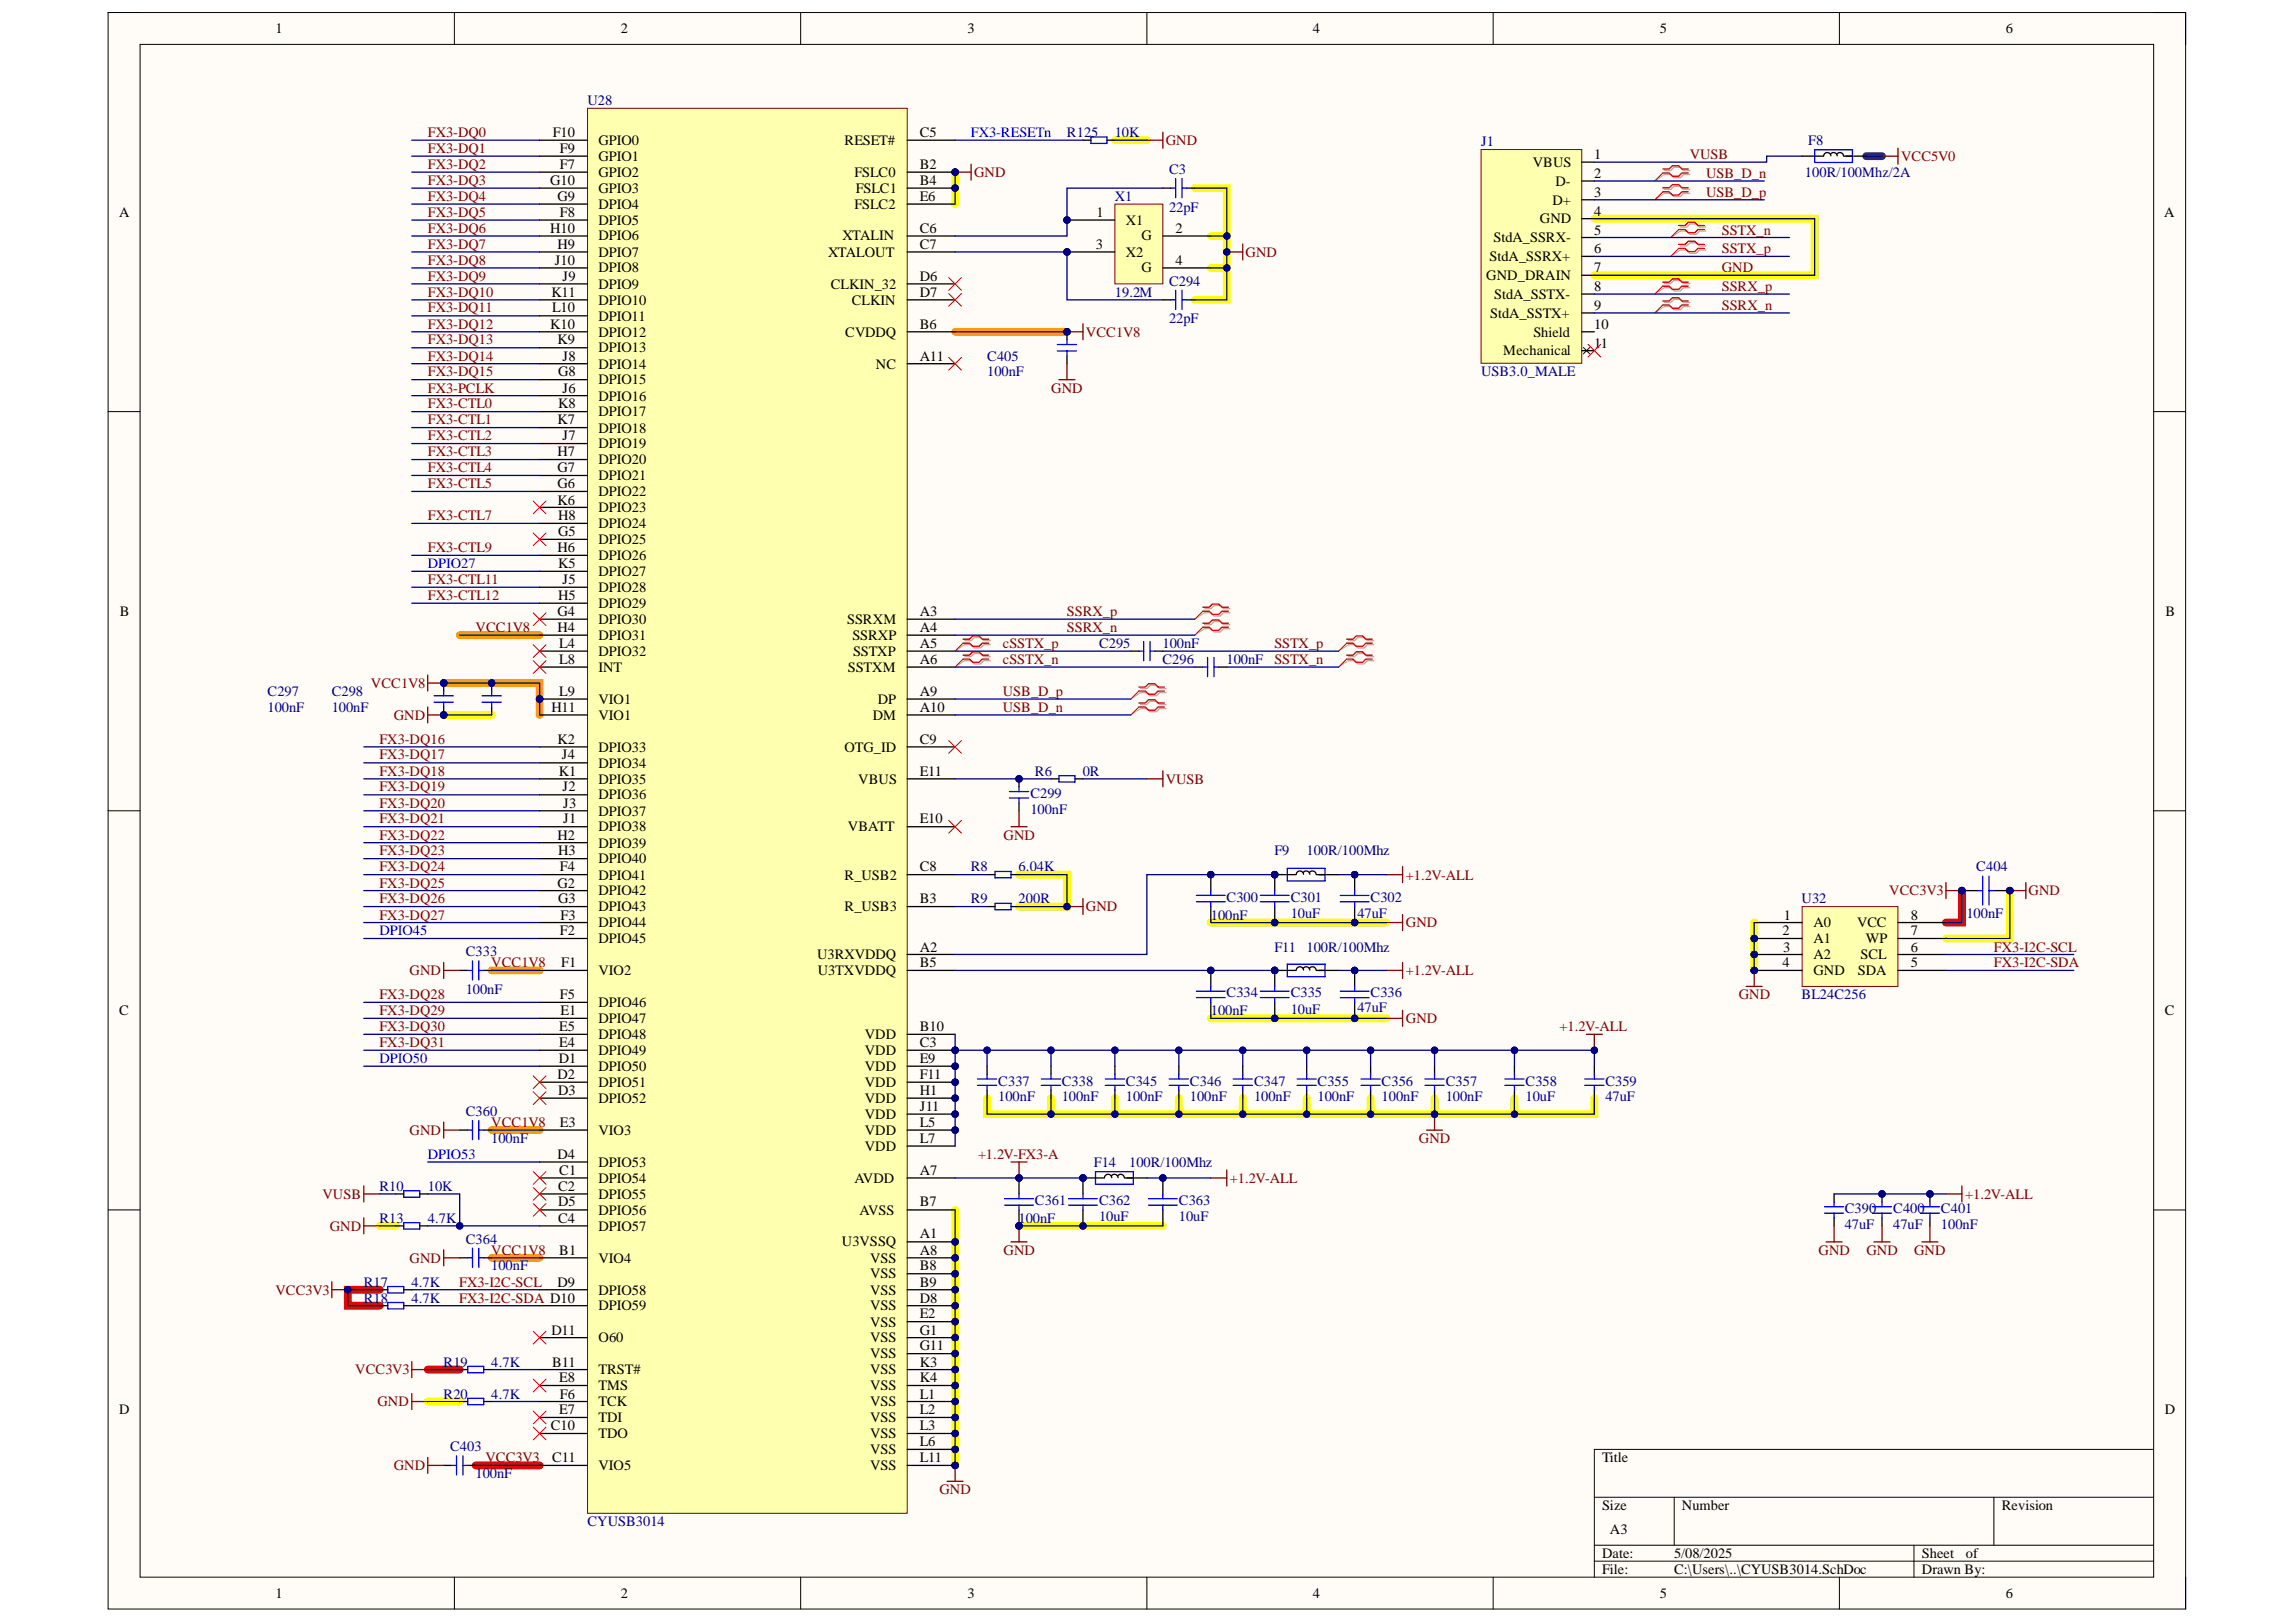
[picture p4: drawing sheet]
<svg xmlns="http://www.w3.org/2000/svg" width="297mm" height="210mm" viewBox="0 0 297 210" stroke-linecap="round" stroke-linejoin="round" font-family="sans-serif">
<defs><g id="words">
<g font-size="1.9">
<text x="35.6" y="4.3">1</text>
<text x="80.3" y="4.3">2</text>
<text x="125.2" y="4.3">3</text>
<text x="169.9" y="4.3">4</text>
<text x="214.7" y="4.3">5</text>
<text x="259.5" y="4.3">6</text>
<text x="71.5" y="17.8">F10</text>
<text x="119" y="17.8">C5</text>
<text x="71.2" y="23.9">G10</text>
<text x="72.4" y="19.8">F9</text>
<text x="72.4" y="21.9">F7</text>
<text x="77.4" y="18.8">GPIO0</text>
<text x="77.4" y="20.8">GPIO1</text>
<text x="77.4" y="22.9">GPIO2</text>
<text x="109.3" y="18.8">RESET#</text>
<text x="110.5" y="22.9">FSLC0</text>
<text x="119" y="21.9">B2</text>
<text x="119" y="23.9">B4</text>
<text x="198.3" y="21.6">VBUS</text>
<text x="206.3" y="20.5">1</text>
<text x="206.3" y="23">2</text>
<text x="15.4" y="28.1">A</text>
<text x="72.1" y="26">G9</text>
<text x="72.4" y="28.1">F8</text>
<text x="77.4" y="24.9">GPIO3</text>
<text x="77.4" y="27.1">DPIO4</text>
<text x="77.4" y="29.1">DPIO5</text>
<text x="110.5" y="27.1">FSLC2</text>
<text x="110.7" y="24.9">FSLC1</text>
<text x="119" y="26">E6</text>
<text x="141.8" y="28.1">1</text>
<text x="145.7" y="29.1">X1</text>
<text x="199.2" y="28.9">GND</text>
<text x="200.8" y="26.5">D+</text>
<text x="201.3" y="24">D-</text>
<text x="206.3" y="25.5">3</text>
<text x="206.3" y="27.9">4</text>
<text x="280" y="28.1">A</text>
<text x="71.2" y="30.1">H10</text>
<text x="71.8" y="34.2">J10</text>
<text x="72.1" y="32.2">H9</text>
<text x="77.4" y="31.1">DPIO6</text>
<text x="77.4" y="33.2">DPIO7</text>
<text x="77.4" y="35.3">DPIO8</text>
<text x="107.1" y="33.2">XTALOUT</text>
<text x="109" y="31.1">XTALIN</text>
<text x="119" y="30.1">C6</text>
<text x="119" y="32.2">C7</text>
<text x="141.8" y="32.2">3</text>
<text x="145.7" y="33.2">X2</text>
<text x="147.7" y="31.1">G</text>
<text x="147.7" y="35.3">G</text>
<text x="152.1" y="30.1">2</text>
<text x="152.1" y="34.2">4</text>
<text x="192.7" y="33.8">StdA_SSRX+</text>
<text x="193.2" y="31.4">StdA_SSRX-</text>
<text x="206.3" y="30.4">5</text>
<text x="206.3" y="32.7">6</text>
<text x="206.3" y="35.2">7</text>
<text x="71.3" y="38.4">K11</text>
<text x="71.4" y="40.4">L10</text>
<text x="72.8" y="36.4">J9</text>
<text x="77.4" y="37.4">DPIO9</text>
<text x="77.4" y="39.4">DPIO10</text>
<text x="77.4" y="41.5">DPIO11</text>
<text x="107.5" y="37.4">CLKIN_32</text>
<text x="110.2" y="39.4">CLKIN</text>
<text x="119" y="36.4">D6</text>
<text x="119" y="38.4">D7</text>
<text x="192.3" y="36.2">GND_DRAIN</text>
<text x="192.8" y="41.1">StdA_SSTX+</text>
<text x="193.3" y="38.6">StdA_SSTX-</text>
<text x="206.3" y="37.6">8</text>
<text x="206.3" y="40.1">9</text>
<text x="71.2" y="42.5">K10</text>
<text x="72.1" y="44.6">K9</text>
<text x="72.8" y="46.7">J8</text>
<text x="77.4" y="43.6">DPIO12</text>
<text x="77.4" y="45.6">DPIO13</text>
<text x="77.4" y="47.7">DPIO14</text>
<text x="109.3" y="43.6">CVDDQ</text>
<text x="113.3" y="47.7">NC</text>
<text x="119" y="42.5">B6</text>
<text x="119" y="46.7">A11</text>
<text x="194.5" y="46">Mechanical</text>
<text x="198.4" y="43.6">Shield</text>
<text x="206.3" y="42.5">10</text>
<text x="206.3" y="45">11</text>
<text x="72.2" y="48.7">G8</text>
<text x="72.2" y="52.9">K8</text>
<text x="72.8" y="50.8">J6</text>
<text x="77.4" y="49.7">DPIO15</text>
<text x="77.4" y="51.8">DPIO16</text>
<text x="77.4" y="53.9">DPIO17</text>
<text x="72.1" y="54.9">K7</text>
<text x="72.1" y="59">H7</text>
<text x="72.8" y="57">J7</text>
<text x="77.4" y="56">DPIO18</text>
<text x="77.4" y="58">DPIO19</text>
<text x="72.1" y="61.1">G7</text>
<text x="72.1" y="63.2">G6</text>
<text x="72.1" y="65.3">K6</text>
<text x="77.4" y="60">DPIO20</text>
<text x="77.4" y="62.2">DPIO21</text>
<text x="77.4" y="64.2">DPIO22</text>
<text x="72.1" y="71.5">H6</text>
<text x="72.2" y="67.3">H8</text>
<text x="72.2" y="69.3">G5</text>
<text x="77.4" y="66.3">DPIO23</text>
<text x="77.4" y="68.3">DPIO24</text>
<text x="77.4" y="70.4">DPIO25</text>
<text x="72.2" y="73.5">K5</text>
<text x="72.2" y="77.6">H5</text>
<text x="72.8" y="75.6">J5</text>
<text x="77.4" y="72.5">DPIO26</text>
<text x="77.4" y="74.5">DPIO27</text>
<text x="77.4" y="76.6">DPIO28</text>
<text x="15.5" y="79.8">B</text>
<text x="72.1" y="79.8">G4</text>
<text x="72.1" y="81.8">H4</text>
<text x="72.4" y="83.8">L4</text>
<text x="77.4" y="78.7">DPIO29</text>
<text x="77.4" y="80.8">DPIO30</text>
<text x="77.4" y="82.8">DPIO31</text>
<text x="109.6" y="80.8">SSRXM</text>
<text x="110.3" y="82.8">SSRXP</text>
<text x="119" y="81.8">A4</text>
<text x="119" y="79.8">A3</text>
<text x="119" y="83.8">A5</text>
<text x="280.1" y="79.8">B</text>
<text x="72.4" y="85.9">L8</text>
<text x="77.4" y="84.9">DPIO32</text>
<text x="77.4" y="86.9">INT</text>
<text x="109.7" y="86.9">SSTXM</text>
<text x="110.4" y="84.9">SSTXP</text>
<text x="119" y="85.9">A6</text>
<text x="71.3" y="92.1">H11</text>
<text x="72.4" y="90.1">L9</text>
<text x="77.4" y="91.1">VIO1</text>
<text x="77.4" y="93.1">VIO1</text>
<text x="112.9" y="93.1">DM</text>
<text x="113.6" y="91.1">DP</text>
<text x="119" y="90.1">A9</text>
<text x="119" y="92.1">A10</text>
<text x="72.1" y="96.2">K2</text>
<text x="72.3" y="100.4">K1</text>
<text x="72.7" y="98.3">J4</text>
<text x="77.4" y="97.3">DPIO33</text>
<text x="77.4" y="99.4">DPIO34</text>
<text x="77.4" y="101.4">DPIO35</text>
<text x="109.3" y="97.3">OTG_ID</text>
<text x="111" y="101.4">VBUS</text>
<text x="119" y="96.2">C9</text>
<text x="119" y="100.4">E11</text>
<text x="72.8" y="102.4">J2</text>
<text x="72.9" y="104.5">J3</text>
<text x="72.9" y="106.6">J1</text>
<text x="77.4" y="103.4">DPIO36</text>
<text x="77.4" y="105.5">DPIO37</text>
<text x="77.4" y="107.6">DPIO38</text>
<text x="109.7" y="107.6">VBATT</text>
<text x="119" y="106.6">E10</text>
<text x="72.1" y="108.7">H2</text>
<text x="72.2" y="110.7">H3</text>
<text x="72.4" y="112.7">F4</text>
<text x="77.4" y="109.7">DPIO39</text>
<text x="77.4" y="111.7">DPIO40</text>
<text x="77.4" y="113.8">DPIO41</text>
<text x="109.3" y="113.8">R_USB2</text>
<text x="119" y="112.7">C8</text>
<text x="72.1" y="114.9">G2</text>
<text x="72.2" y="116.9">G3</text>
<text x="72.5" y="119">F3</text>
<text x="77.4" y="115.9">DPIO42</text>
<text x="77.4" y="117.9">DPIO43</text>
<text x="109.3" y="117.9">R_USB3</text>
<text x="119" y="116.9">B3</text>
<text x="230.8" y="119">1</text>
<text x="247.2" y="119">8</text>
<text x="72.4" y="121">F2</text>
<text x="72.6" y="125.2">F1</text>
<text x="77.4" y="120">DPIO44</text>
<text x="77.4" y="122">DPIO45</text>
<text x="105.7" y="124.2">U3RXVDDQ</text>
<text x="119" y="125.2">B5</text>
<text x="119" y="123.1">A2</text>
<text x="230.6" y="121">2</text>
<text x="230.6" y="125.2">4</text>
<text x="230.7" y="123.1">3</text>
<text x="234.6" y="120">A0</text>
<text x="234.6" y="122">A1</text>
<text x="234.6" y="124.2">A2</text>
<text x="240.3" y="120">VCC</text>
<text x="240.7" y="124.2">SCL</text>
<text x="241.4" y="122">WP</text>
<text x="247.2" y="125.2">5</text>
<text x="247.2" y="123.1">6</text>
<text x="247.2" y="121">7</text>
<text x="15.4" y="131.3">C</text>
<text x="72.4" y="129.3">F5</text>
<text x="72.5" y="131.3">E1</text>
<text x="77.4" y="126.2">VIO2</text>
<text x="77.4" y="130.3">DPIO46</text>
<text x="105.8" y="126.2">U3TXVDDQ</text>
<text x="234.6" y="126.2">GND</text>
<text x="240.4" y="126.2">SDA</text>
<text x="280.1" y="131.3">C</text>
<text x="72.3" y="137.6">D1</text>
<text x="72.4" y="133.5">E5</text>
<text x="72.4" y="135.5">E4</text>
<text x="77.4" y="132.4">DPIO47</text>
<text x="77.4" y="134.5">DPIO48</text>
<text x="77.4" y="136.5">DPIO49</text>
<text x="111.9" y="136.5">VDD</text>
<text x="111.9" y="134.5">VDD</text>
<text x="119" y="135.5">C3</text>
<text x="119" y="137.6">E9</text>
<text x="119" y="133.5">B10</text>
<text x="72.1" y="139.6">D2</text>
<text x="72.2" y="141.7">D3</text>
<text x="77.4" y="138.6">DPIO50</text>
<text x="77.4" y="140.6">DPIO51</text>
<text x="77.4" y="142.8">DPIO52</text>
<text x="111.9" y="138.6">VDD</text>
<text x="111.9" y="140.6">VDD</text>
<text x="111.9" y="142.8">VDD</text>
<text x="119" y="139.6">F11</text>
<text x="119" y="141.7">H1</text>
<text x="119" y="143.8">J11</text>
<text x="72.1" y="150">D4</text>
<text x="72.4" y="145.8">E3</text>
<text x="77.4" y="146.8">VIO3</text>
<text x="111.9" y="144.8">VDD</text>
<text x="111.9" y="146.8">VDD</text>
<text x="111.9" y="148.9">VDD</text>
<text x="119" y="145.8">L5</text>
<text x="119" y="147.9">L7</text>
<text x="72.2" y="154.1">C2</text>
<text x="72.4" y="152.1">C1</text>
<text x="77.4" y="151">DPIO53</text>
<text x="77.4" y="153.1">DPIO54</text>
<text x="77.4" y="155.1">DPIO55</text>
<text x="110.5" y="153.1">AVDD</text>
<text x="119" y="152.1">A7</text>
<text x="72.2" y="156.1">D5</text>
<text x="72.2" y="158.2">C4</text>
<text x="77.4" y="157.2">DPIO56</text>
<text x="77.4" y="159.3">DPIO57</text>
<text x="108.9" y="161.3">U3VSSQ</text>
<text x="111.2" y="157.2">AVSS</text>
<text x="119" y="156.1">B7</text>
<text x="119" y="160.3">A1</text>
<text x="72.1" y="166.5">D9</text>
<text x="72.4" y="162.4">B1</text>
<text x="77.4" y="167.5">DPIO58</text>
<text x="77.4" y="163.4">VIO4</text>
<text x="112.6" y="165.4">VSS</text>
<text x="112.6" y="167.5">VSS</text>
<text x="112.6" y="163.4">VSS</text>
<text x="119" y="164.4">B8</text>
<text x="119" y="166.5">B9</text>
<text x="119" y="162.4">A8</text>
<text x="71.3" y="172.7">D11</text>
<text x="77.4" y="169.6">DPIO59</text>
<text x="77.4" y="173.7">O60</text>
<text x="112.6" y="169.6">VSS</text>
<text x="112.6" y="171.7">VSS</text>
<text x="112.6" y="173.7">VSS</text>
<text x="119" y="168.6">D8</text>
<text x="119" y="170.6">E2</text>
<text x="119" y="172.7">G1</text>
<text x="71.4" y="176.8">B11</text>
<text x="72.4" y="178.9">E8</text>
<text x="77.4" y="177.9">TRST#</text>
<text x="77.4" y="179.9">TMS</text>
<text x="112.6" y="175.7">VSS</text>
<text x="112.6" y="177.9">VSS</text>
<text x="112.6" y="179.9">VSS</text>
<text x="119" y="174.7">G11</text>
<text x="119" y="176.8">K3</text>
<text x="119" y="178.9">K4</text>
<text x="15.4" y="183">D</text>
<text x="71.3" y="185.1">C10</text>
<text x="72.4" y="183">E7</text>
<text x="72.4" y="181">F6</text>
<text x="77.4" y="182">TCK</text>
<text x="77.4" y="184">TDI</text>
<text x="112.6" y="182">VSS</text>
<text x="112.6" y="184">VSS</text>
<text x="119" y="181">L1</text>
<text x="119" y="183">L2</text>
<text x="119" y="185.1">L3</text>
<text x="280.1" y="183">D</text>
<text x="71.4" y="189.2">C11</text>
<text x="77.4" y="186.2">TDO</text>
<text x="77.4" y="190.2">VIO5</text>
<text x="112.6" y="186.2">VSS</text>
<text x="112.6" y="188.2">VSS</text>
<text x="112.6" y="190.2">VSS</text>
<text x="119" y="187.2">L6</text>
<text x="119" y="189.2">L11</text>
<text x="207.3" y="189.2">Title</text>
<text x="207.3" y="195.5">Size</text>
<text x="217.6" y="195.5">Number</text>
<text x="259" y="195.5">Revision</text>
<text x="207.3" y="201.6">Date:</text>
<text x="207.3" y="203.7">File:</text>
<text x="208.3" y="198.5">A3</text>
<text x="216.6" y="201.6">5/08/2025</text>
<text x="216.6" y="203.7">C:\Users\..\CYUSB3014.SchDoc</text>
<text x="248.7" y="201.6">Sheet</text>
<text x="248.7" y="203.7">Drawn By:</text>
<text x="254.3" y="201.6">of</text>
<text x="35.6" y="206.8">1</text>
<text x="80.3" y="206.8">2</text>
<text x="125.2" y="206.8">3</text>
<text x="169.9" y="206.8">4</text>
<text x="214.7" y="206.8">5</text>
<text x="259.5" y="206.8">6</text>
</g>
<g font-size="1.9" fill="#800000">
<text x="55.4" y="17.8">FX3-DQ0</text>
<text x="55.4" y="19.8">FX3-DQ1</text>
<text x="55.4" y="21.9">FX3-DQ2</text>
<text x="55.4" y="23.9">FX3-DQ3</text>
<text x="126" y="22.9">GND</text>
<text x="150.8" y="18.8">GND</text>
<text x="218.6" y="20.5">VUSB</text>
<text x="220.7" y="23">USB_D_n</text>
<text x="245.9" y="20.8">VCC5V0</text>
<text x="55.4" y="26">FX3-DQ4</text>
<text x="55.4" y="28.1">FX3-DQ5</text>
<text x="220.7" y="25.5">USB_D_p</text>
<text x="55.4" y="30.1">FX3-DQ6</text>
<text x="55.4" y="32.2">FX3-DQ7</text>
<text x="55.4" y="34.2">FX3-DQ8</text>
<text x="161.1" y="33.2">GND</text>
<text x="222.8" y="35.2">GND</text>
<text x="222.8" y="30.4">SSTX_n</text>
<text x="222.8" y="32.7">SSTX_p</text>
<text x="55.4" y="36.4">FX3-DQ9</text>
<text x="55.4" y="38.4">FX3-DQ10</text>
<text x="55.4" y="40.4">FX3-DQ11</text>
<text x="222.8" y="40.1">SSRX_n</text>
<text x="222.8" y="37.6">SSRX_p</text>
<text x="55.4" y="42.5">FX3-DQ12</text>
<text x="55.4" y="44.6">FX3-DQ13</text>
<text x="55.4" y="46.7">FX3-DQ14</text>
<text x="140.5" y="43.6">VCC1V8</text>
<text x="55.4" y="48.7">FX3-DQ15</text>
<text x="55.4" y="50.8">FX3-PCLK</text>
<text x="55.4" y="52.9">FX3-CTL0</text>
<text x="136" y="50.8">GND</text>
<text x="55.4" y="54.9">FX3-CTL1</text>
<text x="55.4" y="57">FX3-CTL2</text>
<text x="55.4" y="59">FX3-CTL3</text>
<text x="55.4" y="61.1">FX3-CTL4</text>
<text x="55.4" y="63.2">FX3-CTL5</text>
<text x="55.4" y="67.3">FX3-CTL7</text>
<text x="55.4" y="71.5">FX3-CTL9</text>
<text x="55.4" y="75.6">FX3-CTL11</text>
<text x="55.4" y="77.6">FX3-CTL12</text>
<text x="61.5" y="81.8">VCC1V8</text>
<text x="129.7" y="83.8">cSSTX_p</text>
<text x="138" y="79.8">SSRX_p</text>
<text x="138" y="81.8">SSRX_n</text>
<text x="164.9" y="83.8">SSTX_p</text>
<text x="48" y="89">VCC1V8</text>
<text x="129.7" y="85.9">cSSTX_n</text>
<text x="164.9" y="85.9">SSTX_n</text>
<text x="50.9" y="93.1">GND</text>
<text x="129.7" y="92.1">USB_D_n</text>
<text x="129.7" y="90.1">USB_D_p</text>
<text x="49.1" y="96.2">FX3-DQ16</text>
<text x="49.1" y="98.3">FX3-DQ17</text>
<text x="49.1" y="100.4">FX3-DQ18</text>
<text x="150.8" y="101.4">VUSB</text>
<text x="49.1" y="102.4">FX3-DQ19</text>
<text x="49.1" y="104.5">FX3-DQ20</text>
<text x="49.1" y="106.6">FX3-DQ21</text>
<text x="49.1" y="108.7">FX3-DQ22</text>
<text x="49.1" y="110.7">FX3-DQ23</text>
<text x="49.1" y="112.7">FX3-DQ24</text>
<text x="129.8" y="108.7">GND</text>
<text x="181.9" y="113.8">+1.2V-ALL</text>
<text x="49.1" y="114.9">FX3-DQ25</text>
<text x="49.1" y="116.9">FX3-DQ26</text>
<text x="49.1" y="119">FX3-DQ27</text>
<text x="140.5" y="117.9">GND</text>
<text x="244.4" y="115.9">VCC3V3</text>
<text x="262.4" y="115.9">GND</text>
<text x="63.6" y="125.2">VCC1V8</text>
<text x="181.9" y="120">GND</text>
<text x="258" y="123.1">FX3-I2C-SCL</text>
<text x="258" y="125.2">FX3-I2C-SDA</text>
<text x="49.1" y="129.3">FX3-DQ28</text>
<text x="49.1" y="131.3">FX3-DQ29</text>
<text x="53" y="126.2">GND</text>
<text x="181.9" y="126.2">+1.2V-ALL</text>
<text x="225" y="129.3">GND</text>
<text x="49.1" y="133.5">FX3-DQ30</text>
<text x="49.1" y="135.5">FX3-DQ31</text>
<text x="181.9" y="132.4">GND</text>
<text x="201.8" y="133.5">+1.2V-ALL</text>
<text x="53" y="146.8">GND</text>
<text x="63.6" y="145.8">VCC1V8</text>
<text x="126.5" y="150">+1.2V-FX3-A</text>
<text x="183.6" y="147.9">GND</text>
<text x="41.7" y="155.1">VUSB</text>
<text x="159.1" y="153.1">+1.2V-ALL</text>
<text x="254.2" y="155.1">+1.2V-ALL</text>
<text x="42.7" y="159.3">GND</text>
<text x="35.6" y="167.5">VCC3V3</text>
<text x="53" y="163.4">GND</text>
<text x="59.4" y="166.5">FX3-I2C-SCL</text>
<text x="63.6" y="162.4">VCC1V8</text>
<text x="129.8" y="162.4">GND</text>
<text x="235.3" y="162.4">GND</text>
<text x="241.5" y="162.4">GND</text>
<text x="247.6" y="162.4">GND</text>
<text x="59.4" y="168.6">FX3-I2C-SDA D10</text>
<text x="46" y="177.9">VCC3V3</text>
<text x="48.8" y="182">GND</text>
<text x="50.9" y="190.2">GND</text>
<text x="62.8" y="189.2">VCC3V3</text>
<text x="121.5" y="193.3">GND</text>
</g>
<g font-size="1.9" fill="#000080">
<text x="76" y="13.6">U28</text>
<text x="138" y="17.8">R125</text>
<text x="144.2" y="17.8">10K</text>
<text x="151.2" y="22.5">C3</text>
<text x="191.6" y="18.9">J1</text>
<text x="233.5" y="22.9">100R/100Mhz/2A</text>
<text x="233.9" y="18.8">F8</text>
<text x="144.2" y="26">X1</text>
<text x="151.2" y="27.4">22pF</text>
<text x="144.2" y="38.4">19.2M</text>
<text x="151.2" y="37">C294</text>
<text x="151.2" y="41.9">22pF</text>
<text x="127.7" y="46.7">C405</text>
<text x="127.7" y="48.7">100nF</text>
<text x="191.6" y="48.6">USB3.0_MALE</text>
<text x="142.2" y="83.8">C295</text>
<text x="150.4" y="83.8">100nF</text>
<text x="150.4" y="85.9">C296</text>
<text x="158.7" y="85.9">100nF</text>
<text x="34.6" y="90.1">C297</text>
<text x="34.6" y="92.1">100nF</text>
<text x="42.9" y="90.1">C298</text>
<text x="42.9" y="92.1">100nF</text>
<text x="133.9" y="100.4">R6</text>
<text x="140.1" y="100.4">0R</text>
<text x="133.3" y="103.3">C299</text>
<text x="133.3" y="105.3">100nF</text>
<text x="125.6" y="112.7">R8</text>
<text x="131.8" y="112.7">6.04K</text>
<text x="164.9" y="110.7">F9</text>
<text x="169" y="110.7">100R/100Mhz</text>
<text x="255.7" y="112.7">C404</text>
<text x="125.6" y="116.9">R9</text>
<text x="131.8" y="116.9">200R</text>
<text x="156.7" y="119">100nF</text>
<text x="158.7" y="116.7">C300</text>
<text x="167" y="116.7">C301</text>
<text x="167" y="118.7">10uF</text>
<text x="175.6" y="118.7">47uF</text>
<text x="177.3" y="116.7">C302</text>
<text x="233.1" y="116.9">U32</text>
<text x="254.4" y="118.7">100nF</text>
<text x="60.3" y="123.7">C333</text>
<text x="164.9" y="123.1">F11</text>
<text x="169" y="123.1">100R/100Mhz</text>
<text x="60.3" y="128.6">100nF</text>
<text x="156.7" y="131.3">100nF</text>
<text x="158.7" y="129.1">C334</text>
<text x="167" y="129.1">C335</text>
<text x="167" y="131.2">10uF</text>
<text x="175.6" y="130.9">47uF</text>
<text x="177.3" y="129.1">C336</text>
<text x="233.1" y="129.3">BL24C256</text>
<text x="129.2" y="140.5">C337</text>
<text x="129.2" y="142.5">100nF</text>
<text x="137.4" y="140.5">C338</text>
<text x="137.4" y="142.5">100nF</text>
<text x="145.7" y="140.5">C345</text>
<text x="145.7" y="142.5">100nF</text>
<text x="153.9" y="140.5">C346</text>
<text x="153.9" y="142.5">100nF</text>
<text x="162.2" y="140.5">C347</text>
<text x="162.2" y="142.5">100nF</text>
<text x="170.5" y="140.5">C355</text>
<text x="170.5" y="142.5">100nF</text>
<text x="178.7" y="140.5">C356</text>
<text x="178.7" y="142.5">100nF</text>
<text x="187" y="140.5">C357</text>
<text x="187" y="142.5">100nF</text>
<text x="197.4" y="140.5">C358</text>
<text x="197.4" y="142.5">10uF</text>
<text x="207.7" y="140.5">C359</text>
<text x="207.7" y="142.5">47uF</text>
<text x="60.3" y="144.4">C360</text>
<text x="63.6" y="147.9">100nF</text>
<text x="49.1" y="154.1">R10</text>
<text x="55.4" y="154.1">10K</text>
<text x="133.9" y="156">C361</text>
<text x="141.5" y="151">F14</text>
<text x="142.2" y="156">C362</text>
<text x="146.1" y="151">100R/100Mhz</text>
<text x="152.5" y="156">C363</text>
<text x="49.1" y="158.2">R13</text>
<text x="55.4" y="158.2">4.7K</text>
<text x="60.3" y="160.9">C364</text>
<text x="131.8" y="158.2">100nF</text>
<text x="142.2" y="158">10uF</text>
<text x="152.5" y="158">10uF</text>
<text x="238.7" y="157">C390</text>
<text x="238.7" y="159.1">47uF</text>
<text x="244.9" y="157">C400</text>
<text x="244.9" y="159.1">47uF</text>
<text x="251.1" y="157">C401</text>
<text x="251.1" y="159.1">100nF</text>
<text x="47.1" y="166.5">R17</text>
<text x="53.2" y="166.5">4.7K</text>
<text x="63.6" y="164.4">100nF</text>
<text x="47.1" y="168.6">R18</text>
<text x="53.2" y="168.6">4.7K</text>
<text x="57.4" y="176.8">R19</text>
<text x="63.6" y="176.8">4.7K</text>
<text x="57.4" y="181">R20</text>
<text x="63.6" y="181">4.7K</text>
<text x="58.2" y="187.8">C403</text>
<text x="61.5" y="191.3">100nF</text>
<text x="76" y="197.5">CYUSB3014</text>
</g>
<g font-size="1.9" fill="#00f">
<text x="125.6" y="17.8">FX3-RESETn</text>
<text x="55.4" y="73.5">DPIO27</text>
<text x="49.1" y="121">DPIO45</text>
<text x="49.1" y="137.6">DPIO50</text>
<text x="55.4" y="150">DPIO53</text>
</g>
</g></defs>
<path d="M14 1.6h268.8v206.6h-268.8z" fill-rule="evenodd" fill="#fffcf8"/>
<path d="M14 1.6h268.8v206.6h-268.8z" fill="none" stroke="#000" stroke-width=".13"/>
<path d="M18.1 5.7h260.5v198.4h-260.5z" fill-rule="evenodd" fill="#fffcf8"/>
<g fill="none" stroke="#000" stroke-width=".13">
<path d="M14 1.6h4.1M18.1 5.7h260.5v198.4h-260.5zM58.8 1.6v4.1M103.6 1.6v4.1M148.4 1.6v4.1M193.2 1.6v4.1M238 1.6v4.1M278.6 1.6h4.2v4.1M14 53.3h4.1M278.6 53.3h4.2M14 104.9h4.1M278.6 104.9h4.2"/>
<path d="M14 156.6h4.1M278.6 156.6h4.2M206.3 193.8h72.3M206.3 200h72.3M216.6 193.8v6.2M247.6 200v4.1M258 193.8v6.2M278.6 187.6h-72.3v16.5M58.8 204.1v4.1M103.6 204.1v4.1M148.4 204.1v4.1M193.2 204.1v4.1"/>
<path d="M206.3 202h72.3M238 204.1v4.1M282.8 204.1v4.1"/>
</g>
<path d="M253.8 115.3v4.1h-2M49.1 166.9h-4.1v2.1h4.1M55.3 177.2h4.2M61.5 189.6h8.3" fill="none" stroke="#c00" stroke-width="1"/>
<g fill="none" stroke="#ff0" stroke-width="1">
<path d="M144.2 18.1h4.2M123.6 22.3v4.1M154.6 24.3h4.1v14.5h-4.1M156.6 34.7h2.1M156.6 30.5h2.1M206.3 28.3h28.5v7.3h-28.5M57.4 92.5h6.2M131.8 113.2h6.2v4.1h-6.2M156.6 119.4h22.8M226.9 119.4v6.2M260 115.3v6.1h-8.2M156.6 131.8h22.8"/>
<path d="M49.1 158.6h2.1M123.6 156.6v33M127.7 142.1v2.1h57.9v-2.1M131.8 158.6h18.6M136 142.1v2.1M144.2 142.1v2.1M152.5 142.1v2.1M160.8 142.1v2.1M169 142.1v2.1M177.3 142.1v2.1M195.9 142.1v2.1h-10.3M206.3 142.1v2.1h-10.4"/>
<path d="M55.3 181.4h4.2"/>
</g>
<path d="M123.6 42.9h14.4M57.4 88.4h12.4v4.1M59.5 82.2h10.3M63.6 125.6h6.2M63.6 146.2h6.2M63.6 162.8h6.2" fill="none" stroke="#f90" stroke-width="1"/>
<path d="M241.4 20.2h2.1" fill="none" stroke="#351c75" stroke-width="1"/>
<circle cx="69.8" cy="90.5" r=".42" fill="#000080"/>
<circle cx="69.8" cy="90.5" r=".42" fill="none" stroke="#000080" stroke-width=".13"/>
<circle cx="123.6" cy="22.3" r=".41" fill="#000080"/>
<circle cx="123.6" cy="22.3" r=".41" fill="none" stroke="#000080" stroke-width=".13"/>
<circle cx="123.6" cy="24.3" r=".41" fill="#000080"/>
<circle cx="123.6" cy="24.3" r=".41" fill="none" stroke="#000080" stroke-width=".13"/>
<circle cx="123.6" cy="160.7" r=".41" fill="#000080"/>
<circle cx="123.6" cy="160.7" r=".41" fill="none" stroke="#000080" stroke-width=".13"/>
<circle cx="123.6" cy="164.8" r=".41" fill="#000080"/>
<circle cx="123.6" cy="164.8" r=".41" fill="none" stroke="#000080" stroke-width=".13"/>
<circle cx="123.6" cy="169" r=".41" fill="#000080"/>
<circle cx="123.6" cy="169" r=".41" fill="none" stroke="#000080" stroke-width=".13"/>
<circle cx="123.6" cy="171" r=".41" fill="#000080"/>
<circle cx="123.6" cy="171" r=".41" fill="none" stroke="#000080" stroke-width=".13"/>
<circle cx="123.6" cy="173.1" r=".41" fill="#000080"/>
<circle cx="123.6" cy="173.1" r=".41" fill="none" stroke="#000080" stroke-width=".13"/>
<circle cx="123.6" cy="175.2" r=".41" fill="#000080"/>
<circle cx="123.6" cy="175.2" r=".41" fill="none" stroke="#000080" stroke-width=".13"/>
<circle cx="123.6" cy="177.2" r=".41" fill="#000080"/>
<circle cx="123.6" cy="177.2" r=".41" fill="none" stroke="#000080" stroke-width=".13"/>
<circle cx="123.6" cy="179.3" r=".42" fill="#000080"/>
<circle cx="123.6" cy="179.3" r=".42" fill="none" stroke="#000080" stroke-width=".13"/>
<circle cx="123.6" cy="181.4" r=".41" fill="#000080"/>
<circle cx="123.6" cy="181.4" r=".41" fill="none" stroke="#000080" stroke-width=".13"/>
<circle cx="123.6" cy="183.4" r=".41" fill="#000080"/>
<circle cx="123.6" cy="183.4" r=".41" fill="none" stroke="#000080" stroke-width=".13"/>
<circle cx="123.6" cy="185.5" r=".41" fill="#000080"/>
<circle cx="123.6" cy="185.5" r=".41" fill="none" stroke="#000080" stroke-width=".13"/>
<circle cx="123.6" cy="187.6" r=".41" fill="#000080"/>
<circle cx="123.6" cy="187.6" r=".41" fill="none" stroke="#000080" stroke-width=".13"/>
<circle cx="123.6" cy="189.6" r=".41" fill="#000080"/>
<circle cx="123.6" cy="189.6" r=".41" fill="none" stroke="#000080" stroke-width=".13"/>
<circle cx="123.6" cy="166.9" r=".41" fill="#000080"/>
<circle cx="123.6" cy="166.9" r=".41" fill="none" stroke="#000080" stroke-width=".13"/>
<circle cx="123.6" cy="162.8" r=".41" fill="#000080"/>
<circle cx="123.6" cy="162.8" r=".41" fill="none" stroke="#000080" stroke-width=".13"/>
<circle cx="123.6" cy="135.9" r=".41" fill="#000080"/>
<circle cx="123.6" cy="135.9" r=".41" fill="none" stroke="#000080" stroke-width=".13"/>
<circle cx="123.6" cy="138" r=".41" fill="#000080"/>
<circle cx="123.6" cy="138" r=".41" fill="none" stroke="#000080" stroke-width=".13"/>
<circle cx="123.6" cy="140" r=".41" fill="#000080"/>
<circle cx="123.6" cy="140" r=".41" fill="none" stroke="#000080" stroke-width=".13"/>
<circle cx="123.6" cy="142.1" r=".41" fill="#000080"/>
<circle cx="123.6" cy="142.1" r=".41" fill="none" stroke="#000080" stroke-width=".13"/>
<circle cx="123.6" cy="144.2" r=".41" fill="#000080"/>
<circle cx="123.6" cy="144.2" r=".41" fill="none" stroke="#000080" stroke-width=".13"/>
<circle cx="123.6" cy="146.2" r=".41" fill="#000080"/>
<circle cx="123.6" cy="146.2" r=".41" fill="none" stroke="#000080" stroke-width=".13"/>
<path d="M76 14h41.4v181.8h-41.4z" fill-rule="evenodd" fill="#ffffb0"/>
<path d="M76 14h41.4v181.8h-41.4z" fill="none" stroke="#800000" stroke-width=".13"/>
<g fill="none" stroke="#000" stroke-width=".17">
<path d="M69.8 18.1h6.2M69.8 20.2h6.2M69.8 22.3h6.2M69.8 24.3h6.2M69.8 26.4h6.2M69.8 28.5h6.2M69.8 30.5h6.2M69.8 32.6h6.2M69.8 34.7h6.2M69.8 36.7h6.2M69.8 38.8h6.2M69.8 40.9h6.2"/>
<path d="M69.8 42.9h6.2M69.8 45h6.2M69.8 47.1h6.2M69.8 49.1h6.2M69.8 51.2h6.2M69.8 53.3h6.2M69.8 55.3h6.2M69.8 57.4h6.2M69.8 59.5h6.2M69.8 61.5h6.2M69.8 63.6h6.2M69.8 65.7h6.2"/>
<path d="M69.8 67.7h6.2M69.8 69.8h6.2M69.8 71.9h6.2M69.8 73.9h6.2M69.8 76h6.2M69.8 78.1h6.2M69.8 80.1h6.2M69.8 82.2h6.2M69.8 84.3h6.2M69.8 96.7h6.2M69.8 98.7h6.2M69.8 86.3h6.2"/>
<path d="M69.8 90.5h6.2M69.8 100.8h6.2M69.8 102.9h6.2M69.8 104.9h6.2M69.8 107h6.2M69.8 109.1h6.2M69.8 111.1h6.2M69.8 113.2h6.2M69.8 115.3h6.2M69.8 117.3h6.2M69.8 119.4h6.2M69.8 125.6h6.2"/>
<path d="M69.8 129.7h6.2M69.8 131.8h6.2M69.8 133.8h6.2M69.8 135.9h6.2M69.8 138h6.2M69.8 121.4h6.2M69.8 140h6.2M69.8 142.1h6.2M69.8 150.4h6.2M69.8 152.4h6.2M69.8 154.5h6.2M69.8 156.6h6.2"/>
<path d="M69.8 158.6h6.2M69.8 166.9h6.2M69.8 169h6.2"/>
</g>
<circle cx="69.8" cy="90.5" r=".42" fill="#000080"/>
<circle cx="69.8" cy="90.5" r=".42" fill="none" stroke="#000080" stroke-width=".13"/>
<path d="M117.4 18.1h6.2M117.4 22.3h6.2M69.8 92.5h6.2M69.8 146.2h6.2M69.8 162.8h6.2M69.8 173.1h6.2M69.8 177.2h6.2M69.8 179.3h6.2M69.8 181.4h6.2M69.8 183.4h6.2M69.8 185.5h6.2M69.8 189.6h6.2" fill="none" stroke="#000" stroke-width=".17"/>
<circle cx="123.6" cy="22.3" r=".41" fill="#000080"/>
<circle cx="123.6" cy="22.3" r=".41" fill="none" stroke="#000080" stroke-width=".13"/>
<path d="M117.4 24.3h6.2" fill="none" stroke="#000" stroke-width=".17"/>
<circle cx="123.6" cy="24.3" r=".41" fill="#000080"/>
<circle cx="123.6" cy="24.3" r=".41" fill="none" stroke="#000080" stroke-width=".13"/>
<g fill="none" stroke="#000" stroke-width=".17">
<path d="M117.4 26.4h6.2M117.4 30.5h6.2M117.4 32.6h6.2M117.4 36.7h6.2M117.4 38.8h6.2M117.4 42.9h6.2M117.4 47.1h6.2M117.4 82.2h6.2M117.4 80.1h6.2M117.4 84.3h6.2M117.4 86.3h6.2M117.4 90.5h6.2"/>
<path d="M117.4 92.5h6.2M117.4 96.7h6.2M117.4 100.8h6.2M117.4 107h6.2M117.4 113.2h6.2M117.4 117.3h6.2M117.4 125.6h6.2M117.4 123.5h6.2M117.4 152.4h6.2M117.4 156.6h6.2M117.4 160.7h6.2"/>
</g>
<circle cx="123.6" cy="160.7" r=".41" fill="#000080"/>
<circle cx="123.6" cy="160.7" r=".41" fill="none" stroke="#000080" stroke-width=".13"/>
<path d="M117.4 164.8h6.2" fill="none" stroke="#000" stroke-width=".17"/>
<circle cx="123.6" cy="164.8" r=".41" fill="#000080"/>
<circle cx="123.6" cy="164.8" r=".41" fill="none" stroke="#000080" stroke-width=".13"/>
<path d="M117.4 169h6.2" fill="none" stroke="#000" stroke-width=".17"/>
<circle cx="123.6" cy="169" r=".41" fill="#000080"/>
<circle cx="123.6" cy="169" r=".41" fill="none" stroke="#000080" stroke-width=".13"/>
<path d="M117.4 171h6.2" fill="none" stroke="#000" stroke-width=".17"/>
<circle cx="123.6" cy="171" r=".41" fill="#000080"/>
<circle cx="123.6" cy="171" r=".41" fill="none" stroke="#000080" stroke-width=".13"/>
<path d="M117.4 173.1h6.2" fill="none" stroke="#000" stroke-width=".17"/>
<circle cx="123.6" cy="173.1" r=".41" fill="#000080"/>
<circle cx="123.6" cy="173.1" r=".41" fill="none" stroke="#000080" stroke-width=".13"/>
<path d="M117.4 175.2h6.2" fill="none" stroke="#000" stroke-width=".17"/>
<circle cx="123.6" cy="175.2" r=".41" fill="#000080"/>
<circle cx="123.6" cy="175.2" r=".41" fill="none" stroke="#000080" stroke-width=".13"/>
<path d="M117.4 177.2h6.2" fill="none" stroke="#000" stroke-width=".17"/>
<circle cx="123.6" cy="177.2" r=".41" fill="#000080"/>
<circle cx="123.6" cy="177.2" r=".41" fill="none" stroke="#000080" stroke-width=".13"/>
<path d="M117.4 179.3h6.2" fill="none" stroke="#000" stroke-width=".17"/>
<circle cx="123.6" cy="179.3" r=".42" fill="#000080"/>
<circle cx="123.6" cy="179.3" r=".42" fill="none" stroke="#000080" stroke-width=".13"/>
<path d="M117.4 181.4h6.2" fill="none" stroke="#000" stroke-width=".17"/>
<circle cx="123.6" cy="181.4" r=".41" fill="#000080"/>
<circle cx="123.6" cy="181.4" r=".41" fill="none" stroke="#000080" stroke-width=".13"/>
<path d="M117.4 183.4h6.2" fill="none" stroke="#000" stroke-width=".17"/>
<circle cx="123.6" cy="183.4" r=".41" fill="#000080"/>
<circle cx="123.6" cy="183.4" r=".41" fill="none" stroke="#000080" stroke-width=".13"/>
<path d="M117.4 185.5h6.2" fill="none" stroke="#000" stroke-width=".17"/>
<circle cx="123.6" cy="185.5" r=".41" fill="#000080"/>
<circle cx="123.6" cy="185.5" r=".41" fill="none" stroke="#000080" stroke-width=".13"/>
<path d="M117.4 187.6h6.2" fill="none" stroke="#000" stroke-width=".17"/>
<circle cx="123.6" cy="187.6" r=".41" fill="#000080"/>
<circle cx="123.6" cy="187.6" r=".41" fill="none" stroke="#000080" stroke-width=".13"/>
<path d="M117.4 189.6h6.2" fill="none" stroke="#000" stroke-width=".17"/>
<circle cx="123.6" cy="189.6" r=".41" fill="#000080"/>
<circle cx="123.6" cy="189.6" r=".41" fill="none" stroke="#000080" stroke-width=".13"/>
<path d="M117.4 166.9h6.2" fill="none" stroke="#000" stroke-width=".17"/>
<circle cx="123.6" cy="166.9" r=".41" fill="#000080"/>
<circle cx="123.6" cy="166.9" r=".41" fill="none" stroke="#000080" stroke-width=".13"/>
<path d="M117.4 162.8h6.2" fill="none" stroke="#000" stroke-width=".17"/>
<circle cx="123.6" cy="162.8" r=".41" fill="#000080"/>
<circle cx="123.6" cy="162.8" r=".41" fill="none" stroke="#000080" stroke-width=".13"/>
<path d="M117.4 135.9h6.2" fill="none" stroke="#000" stroke-width=".17"/>
<circle cx="123.6" cy="135.9" r=".41" fill="#000080"/>
<circle cx="123.6" cy="135.9" r=".41" fill="none" stroke="#000080" stroke-width=".13"/>
<path d="M117.4 138h6.2" fill="none" stroke="#000" stroke-width=".17"/>
<circle cx="123.6" cy="138" r=".41" fill="#000080"/>
<circle cx="123.6" cy="138" r=".41" fill="none" stroke="#000080" stroke-width=".13"/>
<path d="M117.4 140h6.2" fill="none" stroke="#000" stroke-width=".17"/>
<circle cx="123.6" cy="140" r=".41" fill="#000080"/>
<circle cx="123.6" cy="140" r=".41" fill="none" stroke="#000080" stroke-width=".13"/>
<path d="M117.4 142.1h6.2" fill="none" stroke="#000" stroke-width=".17"/>
<circle cx="123.6" cy="142.1" r=".41" fill="#000080"/>
<circle cx="123.6" cy="142.1" r=".41" fill="none" stroke="#000080" stroke-width=".13"/>
<path d="M117.4 144.2h6.2" fill="none" stroke="#000" stroke-width=".17"/>
<circle cx="123.6" cy="144.2" r=".41" fill="#000080"/>
<circle cx="123.6" cy="144.2" r=".41" fill="none" stroke="#000080" stroke-width=".13"/>
<path d="M117.4 146.2h6.2" fill="none" stroke="#000" stroke-width=".17"/>
<circle cx="123.6" cy="146.2" r=".41" fill="#000080"/>
<circle cx="123.6" cy="146.2" r=".41" fill="none" stroke="#000080" stroke-width=".13"/>
<path d="M117.4 133.8h6.2M117.4 148.3h6.2" fill="none" stroke="#000" stroke-width=".17"/>
<path d="M69 79.3l1.6 1.7M70.6 79.3l-1.6 1.7M69 83.4l1.6 1.7M70.6 83.4l-1.6 1.7M69 172.3l1.6 1.6M70.6 172.3l-1.6 1.6" fill="none" stroke="#f00" stroke-width=".13"/>
<path d="M122.5 191.7h2.1M123.6 189.6v2.1" fill="none" stroke="#800000" stroke-width=".17"/>
<circle cx="123.6" cy="189.6" r=".41" fill="#000080"/>
<circle cx="123.6" cy="189.6" r=".41" fill="none" stroke="#000080" stroke-width=".13"/>
<path d="M122.7 38l1.7 1.6M122.7 35.9l1.7 1.7M124.4 38l-1.7 1.6M124.4 35.9l-1.7 1.7M122.7 46.2l1.7 1.7M124.4 46.2l-1.7 1.7M122.7 106.2l1.7 1.6M124.4 106.2l-1.7 1.6" fill="none" stroke="#f00" stroke-width=".13"/>
<path d="M123.6 22.3h2M125.6 21.2v2.1" fill="none" stroke="#800000" stroke-width=".17"/>
<circle cx="123.6" cy="22.3" r=".41" fill="#000080"/>
<circle cx="123.6" cy="22.3" r=".41" fill="none" stroke="#000080" stroke-width=".13"/>
<path d="M150.4 24.3h1.1M150.4 38.8h1.1M153.5 24.3h1.1M153.5 38.8h1.1" fill="none" stroke="#000" stroke-width=".17"/>
<path d="M151.5 24.3h.6M151.5 38.8h.6M152.1 23.1v2.5M152.1 37.6v2.4M152.9 24.3h.6M152.9 23.1v2.5M152.9 37.6v2.4M152.9 38.8h.6" fill="none" stroke="#00f" stroke-width=".17"/>
<path d="M158.7 32.6h2.1M160.8 31.6v2" fill="none" stroke="#800000" stroke-width=".17"/>
<circle cx="158.7" cy="32.6" r=".42" fill="#000080"/>
<circle cx="158.7" cy="32.6" r=".42" fill="none" stroke="#000080" stroke-width=".13"/>
<circle cx="138" cy="28.5" r=".41" fill="#000080"/>
<circle cx="138" cy="28.5" r=".41" fill="none" stroke="#000080" stroke-width=".13"/>
<circle cx="138" cy="32.6" r=".41" fill="#000080"/>
<circle cx="138" cy="32.6" r=".41" fill="none" stroke="#000080" stroke-width=".13"/>
<path d="M144.2 26.4h6.2v10.3h-6.2z" fill-rule="evenodd" fill="#ffffb0"/>
<path d="M144.2 26.4h6.2v10.3h-6.2z" fill="none" stroke="#800000" stroke-width=".13"/>
<path d="M138 28.5h6.2" fill="none" stroke="#000" stroke-width=".17"/>
<circle cx="138" cy="28.5" r=".41" fill="#000080"/>
<circle cx="138" cy="28.5" r=".41" fill="none" stroke="#000080" stroke-width=".13"/>
<path d="M138 32.6h6.2" fill="none" stroke="#000" stroke-width=".17"/>
<circle cx="138" cy="32.6" r=".41" fill="#000080"/>
<circle cx="138" cy="32.6" r=".41" fill="none" stroke="#000080" stroke-width=".13"/>
<path d="M150.4 30.5h6.2M150.4 34.7h6.2M127.7 117.3h1M127.7 113.2h1M130.8 117.3h1M130.8 113.2h1" fill="none" stroke="#000" stroke-width=".17"/>
<path d="M128.7 112.8h2.1v.8h-2.1zM128.7 116.9h2.1v.8h-2.1z" fill="none" stroke="#00f" stroke-width=".17"/>
<path d="M138 117.3h2.1M140.1 116.3v2.1" fill="none" stroke="#800000" stroke-width=".17"/>
<circle cx="138" cy="117.3" r=".41" fill="#000080"/>
<circle cx="138" cy="117.3" r=".41" fill="none" stroke="#000080" stroke-width=".13"/>
<path d="M137 100.4h2.1v.8h-2.1z" fill="none" stroke="#00f" stroke-width=".17"/>
<path d="M136 100.8h1M139.1 100.8h1" fill="none" stroke="#000" stroke-width=".17"/>
<circle cx="131.8" cy="100.8" r=".41" fill="#000080"/>
<circle cx="131.8" cy="100.8" r=".41" fill="none" stroke="#000080" stroke-width=".13"/>
<path d="M131.8 100.8v1M131.8 103.9v1" fill="none" stroke="#000" stroke-width=".17"/>
<circle cx="131.8" cy="100.8" r=".41" fill="#000080"/>
<circle cx="131.8" cy="100.8" r=".41" fill="none" stroke="#000080" stroke-width=".13"/>
<path d="M130.6 102.4h2.5M130.6 103.3h2.5M131.8 101.8v.6M131.8 103.3v.6M52.2 154.1h2.1v.8h-2.1zM52.2 158.2h2.1v.9h-2.1zM50.2 166.5h2v.8h-2zM50.2 168.6h2v.8h-2z" fill="none" stroke="#00f" stroke-width=".17"/>
<path d="M130.8 107h2.1M131.8 104.9v2.1M42.9 165.9v2M42.9 166.9h2.1" fill="none" stroke="#800000" stroke-width=".17"/>
<path d="M51.2 154.5h1M51.2 158.6h1M54.3 154.5h1M54.3 158.6h1M49.1 166.9h1.1M49.1 169h1.1M52.2 166.9h1.1M52.2 169h1.1" fill="none" stroke="#000" stroke-width=".17"/>
<circle cx="45" cy="166.9" r=".41" fill="#000080"/>
<circle cx="45" cy="166.9" r=".41" fill="none" stroke="#000080" stroke-width=".13"/>
<path d="M60.5 176.8h2.1v.9h-2.1zM60.5 181h2.1v.8h-2.1z" fill="none" stroke="#00f" stroke-width=".17"/>
<path d="M59.5 177.2h1M62.6 177.2h1M59.5 181.4h1M62.6 181.4h1" fill="none" stroke="#000" stroke-width=".17"/>
<path d="M53.3 176.2v2.1M53.3 177.2h2M53.3 180.3v2.1M53.3 181.4h2" fill="none" stroke="#800000" stroke-width=".17"/>
<circle cx="131.8" cy="158.6" r=".41" fill="#000080"/>
<circle cx="131.8" cy="158.6" r=".41" fill="none" stroke="#000080" stroke-width=".13"/>
<circle cx="131.8" cy="152.4" r=".41" fill="#000080"/>
<circle cx="131.8" cy="152.4" r=".41" fill="none" stroke="#000080" stroke-width=".13"/>
<path d="M131.8 156.6v2" fill="none" stroke="#000" stroke-width=".17"/>
<circle cx="131.8" cy="158.6" r=".41" fill="#000080"/>
<circle cx="131.8" cy="158.6" r=".41" fill="none" stroke="#000080" stroke-width=".13"/>
<path d="M131.8 152.4v2.1" fill="none" stroke="#000" stroke-width=".17"/>
<circle cx="131.8" cy="152.4" r=".41" fill="#000080"/>
<circle cx="131.8" cy="152.4" r=".41" fill="none" stroke="#000080" stroke-width=".13"/>
<path d="M130 155.1h3.7M130 156h3.7M131.8 154.5v.6M131.8 156v.6" fill="none" stroke="#00f" stroke-width=".17"/>
<path d="M131.8 158.6v2.1M156.6 152.4h2.1M158.7 151.4v2.1M130.8 160.7h2.1" fill="none" stroke="#800000" stroke-width=".17"/>
<circle cx="131.8" cy="158.6" r=".41" fill="#000080"/>
<circle cx="131.8" cy="158.6" r=".41" fill="none" stroke="#000080" stroke-width=".13"/>
<path d="M146.3 84.3h1M149.4 84.3h1M154.6 86.3h1M157.7 86.3h1" fill="none" stroke="#000" stroke-width=".17"/>
<path d="M147.3 84.3h.7M148 83v2.5M148.8 84.3h.6M148.8 83v2.5M155.6 86.3h.6M156.2 85.1v2.5M157.1 86.3h.6M157.1 85.1v2.5" fill="none" stroke="#00f" stroke-width=".17"/>
<circle cx="140.1" cy="152.4" r=".41" fill="#000080"/>
<circle cx="140.1" cy="152.4" r=".41" fill="none" stroke="#000080" stroke-width=".13"/>
<circle cx="140.1" cy="158.6" r=".41" fill="#000080"/>
<circle cx="140.1" cy="158.6" r=".41" fill="none" stroke="#000080" stroke-width=".13"/>
<path d="M140.1 152.4v2.1" fill="none" stroke="#000" stroke-width=".17"/>
<circle cx="140.1" cy="152.4" r=".41" fill="#000080"/>
<circle cx="140.1" cy="152.4" r=".41" fill="none" stroke="#000080" stroke-width=".13"/>
<path d="M140.1 156.6v2" fill="none" stroke="#000" stroke-width=".17"/>
<circle cx="140.1" cy="158.6" r=".41" fill="#000080"/>
<circle cx="140.1" cy="158.6" r=".41" fill="none" stroke="#000080" stroke-width=".13"/>
<path d="M138.2 156h3.8M138.2 155.1h3.8M140.1 154.5v.6M140.1 156v.6" fill="none" stroke="#00f" stroke-width=".17"/>
<g fill="none" stroke="#d0a19e" stroke-width=".17">
<path d="M155.8 78.8h.8l.5-.4h.8l.4 .4h.8M155.8 79.3h.8l.5 .4h.8l.4-.4h.8M124.8 82.9h.8l.4-.4h.9l.4 .4h.8M124.8 83.4h.8l.4 .4h.9l.4-.4h.8M124.8 85h.8l.4-.4h.9l.4 .4h.8M124.8 85.5h.8l.4 .4h.9l.4-.4h.8M147.5 89.1h.9l.4-.4h.8l.4 .4h.9M147.5 89.6h.9l.4 .4h.8l.4-.4h.9M147.5 91.2h.9l.4-.4h.8l.4 .4h.9M147.5 91.7h.9l.4 .4h.8l.4-.4h.9M155.8 80.9h.8l.5-.5h.8l.4 .5h.8M155.8 81.4h.8l.5 .4h.8l.4-.4h.8"/>
<path d="M174.4 82.9h.9l.4-.4h.8l.4 .4h.8M174.4 83.4h.9l.4 .5h.8l.4-.5h.8M174.4 85h.9l.4-.4h.8l.4 .4h.8M174.4 85.5h.9l.4 .4h.8l.4-.4h.8"/>
</g>
<path d="M155.8 79.3l-1.2 .8M124.8 83.4l-1.2 .9M124.8 85.5l-1.2 .8M147.5 89.6l-1.2 .9M147.5 91.7l-1.2 .8M155.8 81.4l-1.2 .8M174.4 83.4l-1.2 .9M174.4 85.5l-1.2 .8" fill="none" stroke="#d0a19e" stroke-width=".13"/>
<g fill="none" stroke="#f00" stroke-width=".17">
<path d="M155.6 78.6h.8l.5-.4h.8l.4 .4h.8M155.6 79.1h.8l.5 .4h.8l.4-.4h.8M124.6 82.7h.8l.4-.4h.9l.4 .4h.8M124.6 83.2h.8l.4 .4h.9l.4-.4h.8M124.6 84.8h.8l.4-.4h.9l.4 .4h.8M124.6 85.3h.8l.4 .4h.9l.4-.4h.8M147.3 88.9h.9l.4-.4h.8l.4 .4h.8M147.3 89.4h.9l.4 .4h.8l.4-.4h.8M147.3 91h.9l.4-.4h.8l.4 .4h.8M147.3 91.5h.9l.4 .4h.8l.4-.4h.8M155.6 80.6h.8l.5-.4h.8l.4 .4h.8M155.6 81.2h.8l.5 .4h.8l.4-.4h.8"/>
<path d="M174.2 82.7h.8l.5-.4h.8l.4 .4h.8M174.2 83.2h.8l.5 .4h.8l.4-.4h.8M174.2 84.8h.8l.5-.4h.8l.4 .4h.8M174.2 85.3h.8l.5 .4h.8l.4-.4h.8"/>
</g>
<path d="M155.6 79.1l-1 1M124.6 83.2l-1 1.1M124.6 85.3l-1 1M147.3 89.4l-1 1.1M147.3 91.5l-1 1M155.6 81.2l-1 1M174.2 83.2l-1 1.1M174.2 85.3l-1 1" fill="none" stroke="#f00" stroke-width=".13"/>
<path d="M130.8 150.4h2.1M131.8 150.4v2" fill="none" stroke="#800000" stroke-width=".17"/>
<circle cx="131.8" cy="152.4" r=".41" fill="#000080"/>
<circle cx="131.8" cy="152.4" r=".41" fill="none" stroke="#000080" stroke-width=".13"/>
<circle cx="140.1" cy="152.4" r=".41" fill="#000080"/>
<circle cx="140.1" cy="152.4" r=".41" fill="none" stroke="#000080" stroke-width=".13"/>
<path d="M140.1 152.4h1.6" fill="none" stroke="#000" stroke-width=".17"/>
<circle cx="140.1" cy="152.4" r=".41" fill="#000080"/>
<circle cx="140.1" cy="152.4" r=".41" fill="none" stroke="#000080" stroke-width=".13"/>
<path d="M141.7 152.4h1.2M142.9 152.4a.48 .48 0 0 1 .5-.4 .48 .48 0 0 1 .4 .4M143.8 152.2a.48 .48 0 0 1 .5-.2 .48 .48 0 0 1 .3 .4M144.6 152.2a.47 .47 0 0 1 .5-.2 .47 .47 0 0 1 .4 .4M145.5 152.4h1.1M146.8 152.4h1.6" fill="none" stroke="#000" stroke-width=".17"/>
<path d="M141.7 151.6h4.9v1.7h-4.9z" fill="none" stroke="#00f" stroke-width=".17"/>
<circle cx="150.4" cy="152.4" r=".41" fill="#000080"/>
<circle cx="150.4" cy="152.4" r=".41" fill="none" stroke="#000080" stroke-width=".13"/>
<path d="M150.4 152.4v2.1" fill="none" stroke="#000" stroke-width=".17"/>
<circle cx="150.4" cy="152.4" r=".41" fill="#000080"/>
<circle cx="150.4" cy="152.4" r=".41" fill="none" stroke="#000080" stroke-width=".13"/>
<g fill="none" stroke="#000" stroke-width=".17">
<path d="M127.7 138v1M136 138v1M144.2 138v1M152.5 138v1M160.8 138v1M169 138v1M177.3 138v1M185.6 138v1M127.7 141.1v1M136 141.1v1M144.2 141.1v1M150.4 156.6v2"/>
<path d="M152.5 141.1v1M160.8 141.1v1M169 141.1v1M177.3 141.1v1M185.6 141.1v1"/>
</g>
<g fill="none" stroke="#00f" stroke-width=".17">
<path d="M126.5 139.6h2.4M127.7 139v.6M134.7 139.6h2.5M136 139v.6M143 139.6h2.5M144.2 139v.6M151.3 139.6h2.4M152.5 139v.6M159.5 139.6h2.5M160.8 139v.6M167.8 139.6h2.5M169 139v.6"/>
<path d="M176.1 139.6h2.5M177.3 139v.6M184.4 139.6h2.4M185.6 139v.6M126.5 140.5h2.4M127.7 140.5v.6M134.7 140.5h2.5M136 140.5v.6M143 140.5h2.5M144.2 140.5v.6M148.6 156h3.7M148.6 155.1h3.7"/>
<path d="M150.4 154.5v.6M150.4 156v.6M151.3 140.5h2.4M152.5 140.5v.6M159.5 140.5h2.5M160.8 140.5v.6M167.8 140.5h2.5M169 140.5v.6M176.1 140.5h2.5M177.3 140.5v.6M184.4 140.5h2.4M185.6 140.5v.6"/>
</g>
<path d="M184.6 146.3h2M185.6 144.2v2.1" fill="none" stroke="#800000" stroke-width=".17"/>
<circle cx="185.6" cy="144.2" r=".41" fill="#000080"/>
<circle cx="185.6" cy="144.2" r=".41" fill="none" stroke="#000080" stroke-width=".13"/>
<path d="M195.9 138v1M195.9 141.1v1" fill="none" stroke="#000" stroke-width=".17"/>
<path d="M194.7 139.6h2.5M195.9 139v.6M194.7 140.5h2.5M195.9 140.5v.6" fill="none" stroke="#00f" stroke-width=".17"/>
<circle cx="175.3" cy="119.4" r=".41" fill="#000080"/>
<circle cx="175.3" cy="119.4" r=".41" fill="none" stroke="#000080" stroke-width=".13"/>
<circle cx="175.3" cy="113.2" r=".41" fill="#000080"/>
<circle cx="175.3" cy="113.2" r=".41" fill="none" stroke="#000080" stroke-width=".13"/>
<path d="M175.3 117.3v2.1" fill="none" stroke="#000" stroke-width=".17"/>
<circle cx="175.3" cy="119.4" r=".41" fill="#000080"/>
<circle cx="175.3" cy="119.4" r=".41" fill="none" stroke="#000080" stroke-width=".13"/>
<path d="M175.3 113.2v2.1" fill="none" stroke="#000" stroke-width=".17"/>
<circle cx="175.3" cy="113.2" r=".41" fill="#000080"/>
<circle cx="175.3" cy="113.2" r=".41" fill="none" stroke="#000080" stroke-width=".13"/>
<path d="M173.4 115.9h3.7M173.4 116.7h3.7M175.3 115.3v.6M175.3 116.7v.6" fill="none" stroke="#00f" stroke-width=".17"/>
<circle cx="156.6" cy="113.2" r=".41" fill="#000080"/>
<circle cx="156.6" cy="113.2" r=".41" fill="none" stroke="#000080" stroke-width=".13"/>
<path d="M156.6 113.2v2.1M156.6 117.3v2.1" fill="none" stroke="#000" stroke-width=".17"/>
<circle cx="156.6" cy="113.2" r=".41" fill="#000080"/>
<circle cx="156.6" cy="113.2" r=".41" fill="none" stroke="#000080" stroke-width=".13"/>
<path d="M154.8 115.9h3.7M154.8 116.7h3.7M156.6 115.3v.6M156.6 116.7v.6" fill="none" stroke="#00f" stroke-width=".17"/>
<circle cx="164.9" cy="119.4" r=".41" fill="#000080"/>
<circle cx="164.9" cy="119.4" r=".41" fill="none" stroke="#000080" stroke-width=".13"/>
<circle cx="164.9" cy="113.2" r=".41" fill="#000080"/>
<circle cx="164.9" cy="113.2" r=".41" fill="none" stroke="#000080" stroke-width=".13"/>
<path d="M164.9 117.3v2.1" fill="none" stroke="#000" stroke-width=".17"/>
<circle cx="164.9" cy="119.4" r=".41" fill="#000080"/>
<circle cx="164.9" cy="119.4" r=".41" fill="none" stroke="#000080" stroke-width=".13"/>
<path d="M164.9 113.2v2.1" fill="none" stroke="#000" stroke-width=".17"/>
<circle cx="164.9" cy="113.2" r=".41" fill="#000080"/>
<circle cx="164.9" cy="113.2" r=".41" fill="none" stroke="#000080" stroke-width=".13"/>
<path d="M163.1 115.9h3.7M163.1 116.7h3.7M164.9 115.3v.6M164.9 116.7v.6" fill="none" stroke="#00f" stroke-width=".17"/>
<circle cx="164.9" cy="113.2" r=".41" fill="#000080"/>
<circle cx="164.9" cy="113.2" r=".41" fill="none" stroke="#000080" stroke-width=".13"/>
<path d="M164.9 113.2h1.6" fill="none" stroke="#000" stroke-width=".17"/>
<circle cx="164.9" cy="113.2" r=".41" fill="#000080"/>
<circle cx="164.9" cy="113.2" r=".41" fill="none" stroke="#000080" stroke-width=".13"/>
<path d="M166.5 113.2h1.2M167.7 113.1a.48 .48 0 0 1 .5-.4 .48 .48 0 0 1 .4 .4M168.6 112.9a.48 .48 0 0 1 .5-.2 .48 .48 0 0 1 .4 .4M169.4 112.9a.48 .48 0 0 1 .5-.2 .48 .48 0 0 1 .4 .4M170.3 113.2h1.1M171.6 113.2h1.6" fill="none" stroke="#000" stroke-width=".17"/>
<path d="M166.5 112.4h4.9v1.6h-4.9z" fill="none" stroke="#00f" stroke-width=".17"/>
<path d="M179.4 119.4h2.1M181.5 118.4v2" fill="none" stroke="#800000" stroke-width=".17"/>
<circle cx="175.3" cy="131.8" r=".41" fill="#000080"/>
<circle cx="175.3" cy="131.8" r=".41" fill="none" stroke="#000080" stroke-width=".13"/>
<circle cx="175.3" cy="125.6" r=".41" fill="#000080"/>
<circle cx="175.3" cy="125.6" r=".41" fill="none" stroke="#000080" stroke-width=".13"/>
<path d="M175.3 129.7v2.1" fill="none" stroke="#000" stroke-width=".17"/>
<circle cx="175.3" cy="131.8" r=".41" fill="#000080"/>
<circle cx="175.3" cy="131.8" r=".41" fill="none" stroke="#000080" stroke-width=".13"/>
<path d="M175.3 125.6v2.1" fill="none" stroke="#000" stroke-width=".17"/>
<circle cx="175.3" cy="125.6" r=".41" fill="#000080"/>
<circle cx="175.3" cy="125.6" r=".41" fill="none" stroke="#000080" stroke-width=".13"/>
<path d="M173.4 128.3h3.7M173.4 129.1h3.7M175.3 127.7v.6M175.3 129.1v.6" fill="none" stroke="#00f" stroke-width=".17"/>
<circle cx="156.6" cy="125.6" r=".41" fill="#000080"/>
<circle cx="156.6" cy="125.6" r=".41" fill="none" stroke="#000080" stroke-width=".13"/>
<path d="M156.6 125.6v2M156.6 129.7v2.1" fill="none" stroke="#000" stroke-width=".17"/>
<circle cx="156.6" cy="125.6" r=".41" fill="#000080"/>
<circle cx="156.6" cy="125.6" r=".41" fill="none" stroke="#000080" stroke-width=".13"/>
<path d="M154.8 128.3h3.7M154.8 129.1h3.7M156.6 127.6v.7M156.6 129.1v.6" fill="none" stroke="#00f" stroke-width=".17"/>
<circle cx="164.9" cy="131.8" r=".41" fill="#000080"/>
<circle cx="164.9" cy="131.8" r=".41" fill="none" stroke="#000080" stroke-width=".13"/>
<circle cx="164.9" cy="125.6" r=".41" fill="#000080"/>
<circle cx="164.9" cy="125.6" r=".41" fill="none" stroke="#000080" stroke-width=".13"/>
<path d="M164.9 129.7v2.1" fill="none" stroke="#000" stroke-width=".17"/>
<circle cx="164.9" cy="131.8" r=".41" fill="#000080"/>
<circle cx="164.9" cy="131.8" r=".41" fill="none" stroke="#000080" stroke-width=".13"/>
<path d="M164.9 125.6v2" fill="none" stroke="#000" stroke-width=".17"/>
<circle cx="164.9" cy="125.6" r=".41" fill="#000080"/>
<circle cx="164.9" cy="125.6" r=".41" fill="none" stroke="#000080" stroke-width=".13"/>
<path d="M163.1 128.3h3.7M163.1 129.1h3.7M164.9 127.6v.7M164.9 129.1v.6" fill="none" stroke="#00f" stroke-width=".17"/>
<circle cx="164.9" cy="125.6" r=".41" fill="#000080"/>
<circle cx="164.9" cy="125.6" r=".41" fill="none" stroke="#000080" stroke-width=".13"/>
<path d="M164.9 125.6h1.6" fill="none" stroke="#000" stroke-width=".17"/>
<circle cx="164.9" cy="125.6" r=".41" fill="#000080"/>
<circle cx="164.9" cy="125.6" r=".41" fill="none" stroke="#000080" stroke-width=".13"/>
<path d="M166.5 125.6h1.2M167.7 125.5a.48 .48 0 0 1 .5-.4 .48 .48 0 0 1 .4 .4M168.6 125.3a.48 .48 0 0 1 .5-.2 .48 .48 0 0 1 .4 .4M169.4 125.3a.48 .48 0 0 1 .5-.2 .48 .48 0 0 1 .4 .4M170.3 125.6h1.1M171.6 125.6h1.6" fill="none" stroke="#000" stroke-width=".17"/>
<path d="M166.5 124.8h4.9v1.6h-4.9z" fill="none" stroke="#00f" stroke-width=".17"/>
<path d="M179.4 131.8h2.1M181.5 130.8v2" fill="none" stroke="#800000" stroke-width=".17"/>
<circle cx="57.4" cy="88.4" r=".42" fill="#000080"/>
<circle cx="57.4" cy="88.4" r=".42" fill="none" stroke="#000080" stroke-width=".13"/>
<circle cx="57.4" cy="92.5" r=".42" fill="#000080"/>
<circle cx="57.4" cy="92.5" r=".42" fill="none" stroke="#000080" stroke-width=".13"/>
<path d="M57.4 88.4v1" fill="none" stroke="#000" stroke-width=".17"/>
<circle cx="57.4" cy="88.4" r=".42" fill="#000080"/>
<circle cx="57.4" cy="88.4" r=".42" fill="none" stroke="#000080" stroke-width=".13"/>
<path d="M57.4 91.5v1" fill="none" stroke="#000" stroke-width=".17"/>
<circle cx="57.4" cy="92.5" r=".42" fill="#000080"/>
<circle cx="57.4" cy="92.5" r=".42" fill="none" stroke="#000080" stroke-width=".13"/>
<path d="M56.2 90.9h2.4M56.2 90h2.4M57.4 89.4v.6M57.4 90.9v.6" fill="none" stroke="#00f" stroke-width=".17"/>
<circle cx="63.6" cy="88.4" r=".41" fill="#000080"/>
<circle cx="63.6" cy="88.4" r=".41" fill="none" stroke="#000080" stroke-width=".13"/>
<path d="M63.6 88.4v1" fill="none" stroke="#000" stroke-width=".17"/>
<circle cx="63.6" cy="88.4" r=".41" fill="#000080"/>
<circle cx="63.6" cy="88.4" r=".41" fill="none" stroke="#000080" stroke-width=".13"/>
<path d="M63.6 91.5v1" fill="none" stroke="#000" stroke-width=".17"/>
<path d="M62.4 90.9h2.4M62.4 90h2.4M63.6 89.4v.6M63.6 90.9v.6" fill="none" stroke="#00f" stroke-width=".17"/>
<path d="M55.3 87.4v2M55.3 88.4h2.1" fill="none" stroke="#800000" stroke-width=".17"/>
<circle cx="57.4" cy="88.4" r=".42" fill="#000080"/>
<circle cx="57.4" cy="88.4" r=".42" fill="none" stroke="#000080" stroke-width=".13"/>
<path d="M55.3 91.5v2.1M55.3 92.5h2.1" fill="none" stroke="#800000" stroke-width=".17"/>
<circle cx="57.4" cy="92.5" r=".42" fill="#000080"/>
<circle cx="57.4" cy="92.5" r=".42" fill="none" stroke="#000080" stroke-width=".13"/>
<path d="M59.5 125.6h1M62.6 125.6h1M206.3 138v1M59.5 146.2h1M62.6 146.2h1M206.3 141.1v1M59.5 162.8h1M62.6 162.8h1M57.4 189.6h1M60.5 189.6h1" fill="none" stroke="#000" stroke-width=".17"/>
<g fill="none" stroke="#00f" stroke-width=".17">
<path d="M60.5 125.6h.6M61.1 124.3v2.5M62 125.6h.6M62 124.3v2.5M205 139.6h2.5M206.3 139v.6M60.5 146.2h.6M61.1 145v2.5M62 145v2.5M62 146.2h.6M205 140.5h2.5M206.3 140.5v.6"/>
<path d="M60.5 162.8h.6M61.1 161.5v2.5M62 161.5v2.5M62 162.8h.6M58.4 189.6h.7M59.1 188.4v2.5M59.9 189.6h.6M59.9 188.4v2.5"/>
</g>
<g fill="none" stroke="#800000" stroke-width=".17">
<path d="M179.4 113.2h2.1M181.5 112.2v2M57.4 124.6v2M57.4 125.6h2.1M179.4 125.6h2.1M181.5 124.6v2M205.2 133.8h2.1M206.3 133.8v2.1M57.4 145.2v2.1M57.4 146.2h2.1M57.4 161.7v2.1M57.4 162.8h2.1"/>
<path d="M55.3 188.6v2.1M55.3 189.6h2.1"/>
</g>
<circle cx="206.3" cy="135.9" r=".42" fill="#000080"/>
<circle cx="206.3" cy="135.9" r=".42" fill="none" stroke="#000080" stroke-width=".13"/>
<path d="M122.7 95.8l1.7 1.7M124.4 95.8l-1.7 1.7" fill="none" stroke="#f00" stroke-width=".13"/>
<circle cx="226.9" cy="121.5" r=".41" fill="#000080"/>
<circle cx="226.9" cy="121.5" r=".41" fill="none" stroke="#000080" stroke-width=".13"/>
<circle cx="226.9" cy="123.5" r=".41" fill="#000080"/>
<circle cx="226.9" cy="123.5" r=".41" fill="none" stroke="#000080" stroke-width=".13"/>
<circle cx="226.9" cy="125.6" r=".41" fill="#000080"/>
<circle cx="226.9" cy="125.6" r=".41" fill="none" stroke="#000080" stroke-width=".13"/>
<path d="M233.1 117.3h12.4v10.4h-12.4z" fill-rule="evenodd" fill="#ffffb0"/>
<path d="M233.1 117.3h12.4v10.4h-12.4z" fill="none" stroke="#800000" stroke-width=".13"/>
<path d="M226.9 119.4h6.2M226.9 121.4h6.2" fill="none" stroke="#000" stroke-width=".17"/>
<circle cx="226.9" cy="121.5" r=".41" fill="#000080"/>
<circle cx="226.9" cy="121.5" r=".41" fill="none" stroke="#000080" stroke-width=".13"/>
<path d="M226.9 123.5h6.2" fill="none" stroke="#000" stroke-width=".17"/>
<circle cx="226.9" cy="123.5" r=".41" fill="#000080"/>
<circle cx="226.9" cy="123.5" r=".41" fill="none" stroke="#000080" stroke-width=".13"/>
<path d="M226.9 125.6h6.2" fill="none" stroke="#000" stroke-width=".17"/>
<circle cx="226.9" cy="125.6" r=".41" fill="#000080"/>
<circle cx="226.9" cy="125.6" r=".41" fill="none" stroke="#000080" stroke-width=".13"/>
<path d="M245.5 119.4h6.3M245.5 125.6h6.3M245.5 123.5h6.3M245.5 121.4h6.3" fill="none" stroke="#000" stroke-width=".17"/>
<path d="M225.9 127.7h2.1M226.9 125.6v2.1" fill="none" stroke="#800000" stroke-width=".17"/>
<circle cx="226.9" cy="125.6" r=".41" fill="#000080"/>
<circle cx="226.9" cy="125.6" r=".41" fill="none" stroke="#000080" stroke-width=".13"/>
<circle cx="260" cy="115.3" r=".41" fill="#000080"/>
<circle cx="260" cy="115.3" r=".41" fill="none" stroke="#000080" stroke-width=".13"/>
<circle cx="253.8" cy="115.3" r=".41" fill="#000080"/>
<circle cx="253.8" cy="115.3" r=".41" fill="none" stroke="#000080" stroke-width=".13"/>
<path d="M258 115.3h2" fill="none" stroke="#000" stroke-width=".17"/>
<circle cx="260" cy="115.3" r=".41" fill="#000080"/>
<circle cx="260" cy="115.3" r=".41" fill="none" stroke="#000080" stroke-width=".13"/>
<path d="M253.8 115.3h2.1" fill="none" stroke="#000" stroke-width=".17"/>
<circle cx="253.8" cy="115.3" r=".41" fill="#000080"/>
<circle cx="253.8" cy="115.3" r=".41" fill="none" stroke="#000080" stroke-width=".13"/>
<path d="M255.9 115.3h.6M256.5 113.4v3.7M257.3 115.3h.7M257.3 113.4v3.7" fill="none" stroke="#00f" stroke-width=".17"/>
<path d="M260 115.3h2.1M262.1 114.2v2.1" fill="none" stroke="#800000" stroke-width=".17"/>
<circle cx="260" cy="115.3" r=".41" fill="#000080"/>
<circle cx="260" cy="115.3" r=".41" fill="none" stroke="#000080" stroke-width=".13"/>
<path d="M251.8 114.2v2.1M251.8 115.3h2" fill="none" stroke="#800000" stroke-width=".17"/>
<circle cx="253.8" cy="115.3" r=".41" fill="#000080"/>
<circle cx="253.8" cy="115.3" r=".41" fill="none" stroke="#000080" stroke-width=".13"/>
<path d="M237.3 154.5v1M237.3 157.6v1" fill="none" stroke="#000" stroke-width=".17"/>
<path d="M236 157h2.5M236 156.2h2.5M237.3 155.5v.7M237.3 157v.6" fill="none" stroke="#00f" stroke-width=".17"/>
<circle cx="243.5" cy="154.5" r=".41" fill="#000080"/>
<circle cx="243.5" cy="154.5" r=".41" fill="none" stroke="#000080" stroke-width=".13"/>
<path d="M243.5 154.5v1" fill="none" stroke="#000" stroke-width=".17"/>
<circle cx="243.5" cy="154.5" r=".41" fill="#000080"/>
<circle cx="243.5" cy="154.5" r=".41" fill="none" stroke="#000080" stroke-width=".13"/>
<path d="M243.5 157.6v1" fill="none" stroke="#000" stroke-width=".17"/>
<path d="M242.2 157h2.5M242.2 156.2h2.5M243.5 155.5v.7M243.5 157v.6" fill="none" stroke="#00f" stroke-width=".17"/>
<circle cx="249.7" cy="154.5" r=".41" fill="#000080"/>
<circle cx="249.7" cy="154.5" r=".41" fill="none" stroke="#000080" stroke-width=".13"/>
<path d="M249.7 154.5v1" fill="none" stroke="#000" stroke-width=".17"/>
<circle cx="249.7" cy="154.5" r=".41" fill="#000080"/>
<circle cx="249.7" cy="154.5" r=".41" fill="none" stroke="#000080" stroke-width=".13"/>
<path d="M249.7 157.6v1" fill="none" stroke="#000" stroke-width=".17"/>
<path d="M248.4 157h2.5M248.4 156.2h2.5M249.7 155.5v.7M249.7 157v.6" fill="none" stroke="#00f" stroke-width=".17"/>
<path d="M237.3 158.6v2.1M243.5 158.6v2.1M249.7 158.6v2.1M251.8 154.5h2M253.8 153.5v2M236.2 160.7h2.1M242.4 160.7h2.1M248.7 160.7h2" fill="none" stroke="#800000" stroke-width=".17"/>
<path d="M191.6 19.4h13v27.6h-13z" fill-rule="evenodd" fill="#ffffb0"/>
<path d="M191.6 19.4h13v27.6h-13z" fill="none" stroke="#800000" stroke-width=".13"/>
<g fill="none" stroke="#000" stroke-width=".17">
<path d="M236.8 19.9a.48 .48 0 0 1 .5-.1 .48 .48 0 0 1 .4 .4M237.6 20a.47 .47 0 0 1 .5-.2 .47 .47 0 0 1 .4 .4M204.6 21h1.7M204.6 23.4h1.7M204.6 25.9h1.7M204.6 28.3h1.7M204.6 30.7h1.7M204.6 33.2h1.7M204.6 35.6h1.7M204.6 38.1h1.7M233.1 20.2h2.8M235.9 20.2a.47 .47 0 0 1 .5-.5 .47 .47 0 0 1 .5 .5"/>
<path d="M238.5 20.2h1.2M239.8 20.2h1.6M204.6 40.5h1.7M204.6 42.9h1.7M204.6 45.4h1.7"/>
</g>
<path d="M204.8 45l.9 .8M205.7 45l-.9 .8" fill="none" stroke="#000" stroke-width=".13"/>
<path d="M215.1 22.4l-1 1M215.1 24.8l-1 1.1M215.1 37l-1 1.1M215.1 39.5l-1 1M217.2 29.7l-1.1 1M217.2 32.1l-1.1 1.1M205.4 44.6l1.7 1.6M207.1 44.6l-1.7 1.6" fill="none" stroke="#f00" stroke-width=".13"/>
<path d="M215.3 22.1h.8l.5-.4h.8l.4 .4h.8M215.3 22.6h.8l.5 .4h.8l.4-.4h.8M215.3 24.5h.8l.5-.4h.8l.4 .4h.8M215.3 25h.8l.5 .4h.8l.4-.4h.8M215.3 36.7h.8l.5-.4h.8l.4 .4h.8M215.3 37.2h.8l.5 .4h.8l.4-.4h.8M215.3 39.2h.8l.5-.5h.8l.4 .5h.8M215.3 39.7h.8l.5 .4h.8l.4-.4h.8M217.4 29.4h.8l.4-.4h.9l.4 .4h.8M217.4 29.9h.8l.4 .4h.9l.4-.4h.8M217.4 31.8h.8l.4-.4h.9l.4 .4h.8M217.4 32.4h.8l.4 .4h.9l.4-.4h.8" fill="none" stroke="#d0a19e" stroke-width=".17"/>
<path d="M215.3 22.6l-1.2 .8M215.3 25l-1.2 .9M215.3 37.2l-1.2 .9M215.3 39.7l-1.2 .8M217.4 29.9l-1.3 .8M217.4 32.4l-1.3 .8" fill="none" stroke="#d0a19e" stroke-width=".13"/>
<path d="M215.1 21.9h.8l.5-.4h.8l.4 .4h.8M215.1 22.4h.8l.5 .4h.8l.4-.4h.8M215.1 24.3h.8l.5-.4h.8l.4 .4h.8M215.1 24.8h.8l.5 .4h.8l.4-.4h.8M215.1 36.5h.8l.5-.4h.8l.4 .4h.8M215.1 37h.8l.5 .4h.8l.4-.4h.8M215.1 39h.8l.5-.5h.8l.4 .5h.8M215.1 39.5h.8l.5 .4h.8l.4-.4h.8M217.2 29.2h.8l.4-.4h.9l.4 .4h.8M217.2 29.7h.8l.4 .4h.9l.4-.4h.8M217.2 31.6h.8l.4-.4h.9l.4 .4h.8M217.2 32.1h.8l.4 .5h.9l.4-.5h.8" fill="none" stroke="#f00" stroke-width=".17"/>
<path d="M234.8 19.4h4.9v1.6h-4.9z" fill="none" stroke="#00f" stroke-width=".17"/>
<path d="M138 42.9h2.1M140.1 41.9v2.1" fill="none" stroke="#800000" stroke-width=".17"/>
<circle cx="138" cy="42.9" r=".41" fill="#000080"/>
<circle cx="138" cy="42.9" r=".41" fill="none" stroke="#000080" stroke-width=".13"/>
<circle cx="138" cy="42.9" r=".41" fill="#000080"/>
<circle cx="138" cy="42.9" r=".41" fill="none" stroke="#000080" stroke-width=".13"/>
<path d="M138 42.9v1.1" fill="none" stroke="#000" stroke-width=".17"/>
<circle cx="138" cy="42.9" r=".41" fill="#000080"/>
<circle cx="138" cy="42.9" r=".41" fill="none" stroke="#000080" stroke-width=".13"/>
<path d="M140.1 18.1h1M143.2 18.1h1M138 46v1.1" fill="none" stroke="#000" stroke-width=".17"/>
<path d="M141.1 17.7h2.1v.9h-2.1zM136.8 45.4h2.5M136.8 44.6h2.5M138 44v.6M138 45.4v.6" fill="none" stroke="#00f" stroke-width=".17"/>
<path d="M148.4 18.1h2M150.4 17.1v2.1M245.5 19.2v2M243.5 20.2h2M137 49.1h2.1M138 47.1v2M150.4 99.8v2M148.4 100.8h2M47.1 153.5v2M47.1 157.6v2.1M47.1 154.5h2M47.1 158.6h2" fill="none" stroke="#800000" stroke-width=".17"/>
<g fill="none" stroke="#f00" stroke-width=".13">
<path d="M69 64.8l1.6 1.7M69 69l1.6 1.6M70.6 64.8l-1.6 1.7M70.6 69l-1.6 1.6M69 85.5l1.6 1.7M70.6 85.5l-1.6 1.7M69 139.2l1.6 1.7M70.6 139.2l-1.6 1.7M69 141.3l1.6 1.6M69 151.6l1.6 1.7M69 153.7l1.6 1.6M69 155.7l1.6 1.7"/>
<path d="M70.6 141.3l-1.6 1.6M70.6 151.6l-1.6 1.7M70.6 153.7l-1.6 1.6M70.6 155.7l-1.6 1.7M69 178.5l1.6 1.6M70.6 178.5l-1.6 1.6M69 182.6l1.6 1.7M69 184.7l1.6 1.6M70.6 182.6l-1.6 1.7M70.6 184.7l-1.6 1.6"/>
</g>
<path d="M49.1 154.5h2.1M49.1 166.9h-4.1v2.1h4.1" fill="none" stroke="#000080" stroke-width=".17"/>
<circle cx="45" cy="166.9" r=".41" fill="#000080"/>
<circle cx="45" cy="166.9" r=".41" fill="none" stroke="#000080" stroke-width=".13"/>
<g fill="none" stroke="#000080" stroke-width=".17">
<path d="M53.3 18.1h16.5M53.3 38.8h16.5M53.3 36.7h16.5M53.3 34.7h16.5M53.3 32.6h16.5M53.3 30.5h16.5M53.3 28.5h16.5M53.3 26.4h16.5M53.3 24.3h16.5M53.3 22.3h16.5M53.3 20.2h16.5M53.3 59.5h16.5"/>
<path d="M53.3 57.4h16.5M53.3 55.3h16.5M53.3 53.3h16.5M53.3 51.2h16.5M53.3 49.1h16.5M53.3 47.1h16.5M53.3 45h16.5M53.3 42.9h16.5M53.3 40.9h16.5M53.3 78.1h16.5M53.3 76h16.5M53.3 71.9h16.5"/>
<path d="M53.3 67.7h16.5M53.3 63.6h16.5M53.3 61.5h16.5M47.1 98.7h22.7M47.1 96.7h22.7M47.1 119.4h22.7M47.1 117.3h22.7M47.1 115.3h22.7M47.1 113.2h22.7M47.1 111.1h22.7M47.1 109.1h22.7M47.1 107h22.7"/>
<path d="M47.1 104.9h22.7M47.1 102.9h22.7M47.1 100.8h22.7M123.6 100.8h12.4M123.6 117.3h4.1M123.6 113.2h4.1M47.1 138h22.7M47.1 135.9h22.7M47.1 133.8h22.7M47.1 131.8h22.7M47.1 129.7h22.7M47.1 121.4h22.7"/>
<path d="M55.3 150.4h14.5M55.3 177.2h4.2M55.3 181.4h4.2"/>
</g>
<circle cx="131.8" cy="100.8" r=".41" fill="#000080"/>
<circle cx="131.8" cy="100.8" r=".41" fill="none" stroke="#000080" stroke-width=".13"/>
<path d="M123.6 32.6h14.4v6.2h12.4M123.6 92.5h22.7M123.6 90.5h22.7M123.6 86.3h31M123.6 84.3h22.7M123.6 82.2h31M123.6 80.1h31" fill="none" stroke="#000080" stroke-width=".17"/>
<circle cx="138" cy="32.6" r=".41" fill="#000080"/>
<circle cx="138" cy="32.6" r=".41" fill="none" stroke="#000080" stroke-width=".13"/>
<path d="M131.8 113.2h6.2v4.1h-6.2" fill="none" stroke="#000080" stroke-width=".17"/>
<circle cx="138" cy="117.3" r=".41" fill="#000080"/>
<circle cx="138" cy="117.3" r=".41" fill="none" stroke="#000080" stroke-width=".13"/>
<path d="M156.6 34.7h2.1M150.4 84.3h22.8M140.1 100.8h8.3" fill="none" stroke="#000080" stroke-width=".17"/>
<circle cx="158.7" cy="34.7" r=".41" fill="#000080"/>
<circle cx="158.7" cy="34.7" r=".41" fill="none" stroke="#000080" stroke-width=".13"/>
<path d="M156.6 30.5h2.1" fill="none" stroke="#000080" stroke-width=".17"/>
<circle cx="158.7" cy="30.5" r=".42" fill="#000080"/>
<circle cx="158.7" cy="30.5" r=".42" fill="none" stroke="#000080" stroke-width=".13"/>
<path d="M158.7 86.3h14.5M131.8 158.6h18.6" fill="none" stroke="#000080" stroke-width=".17"/>
<circle cx="131.8" cy="158.6" r=".41" fill="#000080"/>
<circle cx="131.8" cy="158.6" r=".41" fill="none" stroke="#000080" stroke-width=".13"/>
<circle cx="140.1" cy="158.6" r=".41" fill="#000080"/>
<circle cx="140.1" cy="158.6" r=".41" fill="none" stroke="#000080" stroke-width=".13"/>
<path d="M148.4 152.4h8.2" fill="none" stroke="#000080" stroke-width=".17"/>
<circle cx="150.4" cy="152.4" r=".41" fill="#000080"/>
<circle cx="150.4" cy="152.4" r=".41" fill="none" stroke="#000080" stroke-width=".13"/>
<path d="M123.6 156.6v33" fill="none" stroke="#000080" stroke-width=".17"/>
<circle cx="123.6" cy="160.7" r=".41" fill="#000080"/>
<circle cx="123.6" cy="160.7" r=".41" fill="none" stroke="#000080" stroke-width=".13"/>
<circle cx="123.6" cy="162.8" r=".41" fill="#000080"/>
<circle cx="123.6" cy="162.8" r=".41" fill="none" stroke="#000080" stroke-width=".13"/>
<circle cx="123.6" cy="164.8" r=".41" fill="#000080"/>
<circle cx="123.6" cy="164.8" r=".41" fill="none" stroke="#000080" stroke-width=".13"/>
<circle cx="123.6" cy="166.9" r=".41" fill="#000080"/>
<circle cx="123.6" cy="166.9" r=".41" fill="none" stroke="#000080" stroke-width=".13"/>
<circle cx="123.6" cy="169" r=".41" fill="#000080"/>
<circle cx="123.6" cy="169" r=".41" fill="none" stroke="#000080" stroke-width=".13"/>
<circle cx="123.6" cy="171" r=".41" fill="#000080"/>
<circle cx="123.6" cy="171" r=".41" fill="none" stroke="#000080" stroke-width=".13"/>
<circle cx="123.6" cy="173.1" r=".41" fill="#000080"/>
<circle cx="123.6" cy="173.1" r=".41" fill="none" stroke="#000080" stroke-width=".13"/>
<circle cx="123.6" cy="175.2" r=".41" fill="#000080"/>
<circle cx="123.6" cy="175.2" r=".41" fill="none" stroke="#000080" stroke-width=".13"/>
<circle cx="123.6" cy="177.2" r=".41" fill="#000080"/>
<circle cx="123.6" cy="177.2" r=".41" fill="none" stroke="#000080" stroke-width=".13"/>
<circle cx="123.6" cy="179.3" r=".42" fill="#000080"/>
<circle cx="123.6" cy="179.3" r=".42" fill="none" stroke="#000080" stroke-width=".13"/>
<circle cx="123.6" cy="181.4" r=".41" fill="#000080"/>
<circle cx="123.6" cy="181.4" r=".41" fill="none" stroke="#000080" stroke-width=".13"/>
<circle cx="123.6" cy="183.4" r=".41" fill="#000080"/>
<circle cx="123.6" cy="183.4" r=".41" fill="none" stroke="#000080" stroke-width=".13"/>
<circle cx="123.6" cy="185.5" r=".41" fill="#000080"/>
<circle cx="123.6" cy="185.5" r=".41" fill="none" stroke="#000080" stroke-width=".13"/>
<circle cx="123.6" cy="187.6" r=".41" fill="#000080"/>
<circle cx="123.6" cy="187.6" r=".41" fill="none" stroke="#000080" stroke-width=".13"/>
<circle cx="123.6" cy="189.6" r=".41" fill="#000080"/>
<circle cx="123.6" cy="189.6" r=".41" fill="none" stroke="#000080" stroke-width=".13"/>
<path d="M123.6 22.3v4.1" fill="none" stroke="#000080" stroke-width=".17"/>
<circle cx="123.6" cy="24.3" r=".41" fill="#000080"/>
<circle cx="123.6" cy="24.3" r=".41" fill="none" stroke="#000080" stroke-width=".13"/>
<circle cx="123.6" cy="22.3" r=".41" fill="#000080"/>
<circle cx="123.6" cy="22.3" r=".41" fill="none" stroke="#000080" stroke-width=".13"/>
<path d="M49.1 158.6h2.1M55.3 154.5h4.2v4.1h-4.2" fill="none" stroke="#000080" stroke-width=".17"/>
<circle cx="59.5" cy="158.6" r=".41" fill="#000080"/>
<circle cx="59.5" cy="158.6" r=".41" fill="none" stroke="#000080" stroke-width=".13"/>
<path d="M123.6 152.4h16.5" fill="none" stroke="#000080" stroke-width=".17"/>
<circle cx="140.1" cy="152.4" r=".41" fill="#000080"/>
<circle cx="140.1" cy="152.4" r=".41" fill="none" stroke="#000080" stroke-width=".13"/>
<circle cx="131.8" cy="152.4" r=".41" fill="#000080"/>
<circle cx="131.8" cy="152.4" r=".41" fill="none" stroke="#000080" stroke-width=".13"/>
<path d="M177.3 135.9v2.1" fill="none" stroke="#000080" stroke-width=".17"/>
<circle cx="177.3" cy="135.9" r=".42" fill="#000080"/>
<circle cx="177.3" cy="135.9" r=".42" fill="none" stroke="#000080" stroke-width=".13"/>
<path d="M169 135.9v2.1" fill="none" stroke="#000080" stroke-width=".17"/>
<circle cx="169.1" cy="135.9" r=".41" fill="#000080"/>
<circle cx="169.1" cy="135.9" r=".41" fill="none" stroke="#000080" stroke-width=".13"/>
<path d="M160.8 135.9v2.1" fill="none" stroke="#000080" stroke-width=".17"/>
<circle cx="160.8" cy="135.9" r=".41" fill="#000080"/>
<circle cx="160.8" cy="135.9" r=".41" fill="none" stroke="#000080" stroke-width=".13"/>
<path d="M152.5 135.9v2.1" fill="none" stroke="#000080" stroke-width=".17"/>
<circle cx="152.5" cy="135.9" r=".41" fill="#000080"/>
<circle cx="152.5" cy="135.9" r=".41" fill="none" stroke="#000080" stroke-width=".13"/>
<path d="M144.2 135.9v2.1" fill="none" stroke="#000080" stroke-width=".17"/>
<circle cx="144.2" cy="135.9" r=".42" fill="#000080"/>
<circle cx="144.2" cy="135.9" r=".42" fill="none" stroke="#000080" stroke-width=".13"/>
<path d="M136 135.9v2.1" fill="none" stroke="#000080" stroke-width=".17"/>
<circle cx="136" cy="135.9" r=".41" fill="#000080"/>
<circle cx="136" cy="135.9" r=".41" fill="none" stroke="#000080" stroke-width=".13"/>
<path d="M136 142.1v2.1" fill="none" stroke="#000080" stroke-width=".17"/>
<circle cx="136" cy="144.2" r=".41" fill="#000080"/>
<circle cx="136" cy="144.2" r=".41" fill="none" stroke="#000080" stroke-width=".13"/>
<path d="M144.2 142.1v2.1" fill="none" stroke="#000080" stroke-width=".17"/>
<circle cx="144.2" cy="144.2" r=".41" fill="#000080"/>
<circle cx="144.2" cy="144.2" r=".41" fill="none" stroke="#000080" stroke-width=".13"/>
<path d="M152.5 142.1v2.1" fill="none" stroke="#000080" stroke-width=".17"/>
<circle cx="152.5" cy="144.2" r=".41" fill="#000080"/>
<circle cx="152.5" cy="144.2" r=".41" fill="none" stroke="#000080" stroke-width=".13"/>
<path d="M160.8 142.1v2.1" fill="none" stroke="#000080" stroke-width=".17"/>
<circle cx="160.8" cy="144.2" r=".41" fill="#000080"/>
<circle cx="160.8" cy="144.2" r=".41" fill="none" stroke="#000080" stroke-width=".13"/>
<path d="M177.3 142.1v2.1" fill="none" stroke="#000080" stroke-width=".17"/>
<circle cx="177.3" cy="144.2" r=".41" fill="#000080"/>
<circle cx="177.3" cy="144.2" r=".41" fill="none" stroke="#000080" stroke-width=".13"/>
<path d="M169 142.1v2.1" fill="none" stroke="#000080" stroke-width=".17"/>
<circle cx="169" cy="144.2" r=".41" fill="#000080"/>
<circle cx="169" cy="144.2" r=".41" fill="none" stroke="#000080" stroke-width=".13"/>
<path d="M156.6 119.4h22.8" fill="none" stroke="#000080" stroke-width=".17"/>
<circle cx="164.9" cy="119.4" r=".41" fill="#000080"/>
<circle cx="164.9" cy="119.4" r=".41" fill="none" stroke="#000080" stroke-width=".13"/>
<circle cx="175.3" cy="119.4" r=".41" fill="#000080"/>
<circle cx="175.3" cy="119.4" r=".41" fill="none" stroke="#000080" stroke-width=".13"/>
<path d="M156.6 131.8h22.8" fill="none" stroke="#000080" stroke-width=".17"/>
<circle cx="164.9" cy="131.8" r=".41" fill="#000080"/>
<circle cx="164.9" cy="131.8" r=".41" fill="none" stroke="#000080" stroke-width=".13"/>
<circle cx="175.3" cy="131.8" r=".41" fill="#000080"/>
<circle cx="175.3" cy="131.8" r=".41" fill="none" stroke="#000080" stroke-width=".13"/>
<path d="M123.6 125.6h41.3" fill="none" stroke="#000080" stroke-width=".17"/>
<circle cx="156.6" cy="125.6" r=".41" fill="#000080"/>
<circle cx="156.6" cy="125.6" r=".41" fill="none" stroke="#000080" stroke-width=".13"/>
<circle cx="164.9" cy="125.6" r=".41" fill="#000080"/>
<circle cx="164.9" cy="125.6" r=".41" fill="none" stroke="#000080" stroke-width=".13"/>
<path d="M164.9 113.2h-16.5v10.3h-24.8" fill="none" stroke="#000080" stroke-width=".17"/>
<circle cx="164.9" cy="113.2" r=".41" fill="#000080"/>
<circle cx="164.9" cy="113.2" r=".41" fill="none" stroke="#000080" stroke-width=".13"/>
<circle cx="156.6" cy="113.2" r=".41" fill="#000080"/>
<circle cx="156.6" cy="113.2" r=".41" fill="none" stroke="#000080" stroke-width=".13"/>
<path d="M173.2 113.2h6.2" fill="none" stroke="#000080" stroke-width=".17"/>
<circle cx="175.3" cy="113.2" r=".41" fill="#000080"/>
<circle cx="175.3" cy="113.2" r=".41" fill="none" stroke="#000080" stroke-width=".13"/>
<path d="M173.2 125.6h6.2" fill="none" stroke="#000080" stroke-width=".17"/>
<circle cx="175.3" cy="125.6" r=".41" fill="#000080"/>
<circle cx="175.3" cy="125.6" r=".41" fill="none" stroke="#000080" stroke-width=".13"/>
<path d="M57.4 88.4h12.4v4.1M59.5 82.2h10.3" fill="none" stroke="#000080" stroke-width=".17"/>
<circle cx="57.4" cy="88.4" r=".42" fill="#000080"/>
<circle cx="57.4" cy="88.4" r=".42" fill="none" stroke="#000080" stroke-width=".13"/>
<circle cx="63.6" cy="88.4" r=".41" fill="#000080"/>
<circle cx="63.6" cy="88.4" r=".41" fill="none" stroke="#000080" stroke-width=".13"/>
<circle cx="69.8" cy="90.5" r=".42" fill="#000080"/>
<circle cx="69.8" cy="90.5" r=".42" fill="none" stroke="#000080" stroke-width=".13"/>
<path d="M57.4 92.5h6.2" fill="none" stroke="#000080" stroke-width=".17"/>
<circle cx="57.4" cy="92.5" r=".42" fill="#000080"/>
<circle cx="57.4" cy="92.5" r=".42" fill="none" stroke="#000080" stroke-width=".13"/>
<path d="M63.6 125.6h6.2M185.6 135.9h10.3v2.1M63.6 146.2h6.2M63.6 162.8h6.2M61.5 189.6h8.3" fill="none" stroke="#000080" stroke-width=".17"/>
<circle cx="195.9" cy="135.9" r=".42" fill="#000080"/>
<circle cx="195.9" cy="135.9" r=".42" fill="none" stroke="#000080" stroke-width=".13"/>
<circle cx="185.6" cy="135.9" r=".42" fill="#000080"/>
<circle cx="185.6" cy="135.9" r=".42" fill="none" stroke="#000080" stroke-width=".13"/>
<path d="M195.9 135.9h10.4v2.1" fill="none" stroke="#000080" stroke-width=".17"/>
<circle cx="195.9" cy="135.9" r=".42" fill="#000080"/>
<circle cx="195.9" cy="135.9" r=".42" fill="none" stroke="#000080" stroke-width=".13"/>
<circle cx="206.3" cy="135.9" r=".42" fill="#000080"/>
<circle cx="206.3" cy="135.9" r=".42" fill="none" stroke="#000080" stroke-width=".13"/>
<path d="M150.4 24.3h-12.4v6.2h-14.4" fill="none" stroke="#000080" stroke-width=".17"/>
<circle cx="138" cy="28.5" r=".41" fill="#000080"/>
<circle cx="138" cy="28.5" r=".41" fill="none" stroke="#000080" stroke-width=".13"/>
<path d="M195.9 142.1v2.1h-10.3" fill="none" stroke="#000080" stroke-width=".17"/>
<circle cx="195.9" cy="144.2" r=".41" fill="#000080"/>
<circle cx="195.9" cy="144.2" r=".41" fill="none" stroke="#000080" stroke-width=".13"/>
<circle cx="185.6" cy="144.2" r=".41" fill="#000080"/>
<circle cx="185.6" cy="144.2" r=".41" fill="none" stroke="#000080" stroke-width=".13"/>
<path d="M206.3 142.1v2.1h-10.4" fill="none" stroke="#000080" stroke-width=".17"/>
<circle cx="195.9" cy="144.2" r=".41" fill="#000080"/>
<circle cx="195.9" cy="144.2" r=".41" fill="none" stroke="#000080" stroke-width=".13"/>
<path d="M226.9 119.4v6.2" fill="none" stroke="#000080" stroke-width=".17"/>
<circle cx="226.9" cy="125.6" r=".41" fill="#000080"/>
<circle cx="226.9" cy="125.6" r=".41" fill="none" stroke="#000080" stroke-width=".13"/>
<circle cx="226.9" cy="123.5" r=".41" fill="#000080"/>
<circle cx="226.9" cy="123.5" r=".41" fill="none" stroke="#000080" stroke-width=".13"/>
<circle cx="226.9" cy="121.5" r=".41" fill="#000080"/>
<circle cx="226.9" cy="121.5" r=".41" fill="none" stroke="#000080" stroke-width=".13"/>
<path d="M253.8 115.3v4.1h-2" fill="none" stroke="#000080" stroke-width=".17"/>
<circle cx="253.8" cy="115.3" r=".41" fill="#000080"/>
<circle cx="253.8" cy="115.3" r=".41" fill="none" stroke="#000080" stroke-width=".13"/>
<path d="M260 115.3v6.1h-8.2" fill="none" stroke="#000080" stroke-width=".17"/>
<circle cx="260" cy="115.3" r=".41" fill="#000080"/>
<circle cx="260" cy="115.3" r=".41" fill="none" stroke="#000080" stroke-width=".13"/>
<path d="M206.3 28.3h28.5v7.3h-28.5M206.3 38.1h25.2M206.3 33.2h25.2M206.3 30.7h25.2M206.3 25.9h21.9M206.3 23.4h21.9M206.3 40.5h25.2M251.8 123.5h16.5M251.8 125.6h16.5M127.7 142.1v2.1h57.9v-2.1" fill="none" stroke="#000080" stroke-width=".17"/>
<circle cx="136" cy="144.2" r=".41" fill="#000080"/>
<circle cx="136" cy="144.2" r=".41" fill="none" stroke="#000080" stroke-width=".13"/>
<circle cx="144.2" cy="144.2" r=".41" fill="#000080"/>
<circle cx="144.2" cy="144.2" r=".41" fill="none" stroke="#000080" stroke-width=".13"/>
<circle cx="152.5" cy="144.2" r=".41" fill="#000080"/>
<circle cx="152.5" cy="144.2" r=".41" fill="none" stroke="#000080" stroke-width=".13"/>
<circle cx="160.8" cy="144.2" r=".41" fill="#000080"/>
<circle cx="160.8" cy="144.2" r=".41" fill="none" stroke="#000080" stroke-width=".13"/>
<circle cx="169" cy="144.2" r=".41" fill="#000080"/>
<circle cx="169" cy="144.2" r=".41" fill="none" stroke="#000080" stroke-width=".13"/>
<circle cx="177.3" cy="144.2" r=".41" fill="#000080"/>
<circle cx="177.3" cy="144.2" r=".41" fill="none" stroke="#000080" stroke-width=".13"/>
<circle cx="185.6" cy="144.2" r=".41" fill="#000080"/>
<circle cx="185.6" cy="144.2" r=".41" fill="none" stroke="#000080" stroke-width=".13"/>
<path d="M154.6 24.3h4.1v14.5h-4.1" fill="none" stroke="#000080" stroke-width=".17"/>
<circle cx="158.7" cy="30.5" r=".42" fill="#000080"/>
<circle cx="158.7" cy="30.5" r=".42" fill="none" stroke="#000080" stroke-width=".13"/>
<circle cx="158.7" cy="32.6" r=".42" fill="#000080"/>
<circle cx="158.7" cy="32.6" r=".42" fill="none" stroke="#000080" stroke-width=".13"/>
<circle cx="158.7" cy="34.7" r=".41" fill="#000080"/>
<circle cx="158.7" cy="34.7" r=".41" fill="none" stroke="#000080" stroke-width=".13"/>
<path d="M233.1 20.2h-4.5v.8h-22.3M53.3 73.9h16.5M123.6 133.8v14.5" fill="none" stroke="#000080" stroke-width=".17"/>
<circle cx="123.6" cy="146.2" r=".41" fill="#000080"/>
<circle cx="123.6" cy="146.2" r=".41" fill="none" stroke="#000080" stroke-width=".13"/>
<circle cx="123.6" cy="144.2" r=".41" fill="#000080"/>
<circle cx="123.6" cy="144.2" r=".41" fill="none" stroke="#000080" stroke-width=".13"/>
<circle cx="123.6" cy="142.1" r=".41" fill="#000080"/>
<circle cx="123.6" cy="142.1" r=".41" fill="none" stroke="#000080" stroke-width=".13"/>
<circle cx="123.6" cy="140" r=".41" fill="#000080"/>
<circle cx="123.6" cy="140" r=".41" fill="none" stroke="#000080" stroke-width=".13"/>
<circle cx="123.6" cy="138" r=".41" fill="#000080"/>
<circle cx="123.6" cy="138" r=".41" fill="none" stroke="#000080" stroke-width=".13"/>
<circle cx="123.6" cy="135.9" r=".41" fill="#000080"/>
<circle cx="123.6" cy="135.9" r=".41" fill="none" stroke="#000080" stroke-width=".13"/>
<path d="M123.6 18.1h16.5M123.6 42.9h14.4" fill="none" stroke="#000080" stroke-width=".17"/>
<circle cx="138" cy="42.9" r=".41" fill="#000080"/>
<circle cx="138" cy="42.9" r=".41" fill="none" stroke="#000080" stroke-width=".13"/>
<path d="M144.2 18.1h4.2M241.4 20.2h2.1M127.7 138v-2.1h57.9v2.1" fill="none" stroke="#000080" stroke-width=".17"/>
<circle cx="185.6" cy="135.9" r=".42" fill="#000080"/>
<circle cx="185.6" cy="135.9" r=".42" fill="none" stroke="#000080" stroke-width=".13"/>
<circle cx="177.3" cy="135.9" r=".42" fill="#000080"/>
<circle cx="177.3" cy="135.9" r=".42" fill="none" stroke="#000080" stroke-width=".13"/>
<circle cx="169.1" cy="135.9" r=".41" fill="#000080"/>
<circle cx="169.1" cy="135.9" r=".41" fill="none" stroke="#000080" stroke-width=".13"/>
<circle cx="160.8" cy="135.9" r=".41" fill="#000080"/>
<circle cx="160.8" cy="135.9" r=".41" fill="none" stroke="#000080" stroke-width=".13"/>
<circle cx="152.5" cy="135.9" r=".41" fill="#000080"/>
<circle cx="152.5" cy="135.9" r=".41" fill="none" stroke="#000080" stroke-width=".13"/>
<circle cx="144.2" cy="135.9" r=".42" fill="#000080"/>
<circle cx="144.2" cy="135.9" r=".42" fill="none" stroke="#000080" stroke-width=".13"/>
<circle cx="136" cy="135.9" r=".41" fill="#000080"/>
<circle cx="136" cy="135.9" r=".41" fill="none" stroke="#000080" stroke-width=".13"/>
<circle cx="127.7" cy="135.9" r=".42" fill="#000080"/>
<circle cx="127.7" cy="135.9" r=".42" fill="none" stroke="#000080" stroke-width=".13"/>
<path d="M123.6 135.9h4.1" fill="none" stroke="#000080" stroke-width=".17"/>
<circle cx="127.7" cy="135.9" r=".42" fill="#000080"/>
<circle cx="127.7" cy="135.9" r=".42" fill="none" stroke="#000080" stroke-width=".13"/>
<circle cx="123.6" cy="135.9" r=".41" fill="#000080"/>
<circle cx="123.6" cy="135.9" r=".41" fill="none" stroke="#000080" stroke-width=".13"/>
<path d="M59.5 158.6h10.3" fill="none" stroke="#000080" stroke-width=".17"/>
<circle cx="59.5" cy="158.6" r=".41" fill="#000080"/>
<circle cx="59.5" cy="158.6" r=".41" fill="none" stroke="#000080" stroke-width=".13"/>
<path d="M237.3 154.5h14.5M53.3 166.9h16.5M53.3 169h16.5M63.6 177.2h6.2M63.6 181.4h6.2" fill="none" stroke="#000080" stroke-width=".17"/>
<circle cx="249.7" cy="154.5" r=".41" fill="#000080"/>
<circle cx="249.7" cy="154.5" r=".41" fill="none" stroke="#000080" stroke-width=".13"/>
<circle cx="243.5" cy="154.5" r=".41" fill="#000080"/>
<circle cx="243.5" cy="154.5" r=".41" fill="none" stroke="#000080" stroke-width=".13"/>
<use href="#words"/>
</svg>
